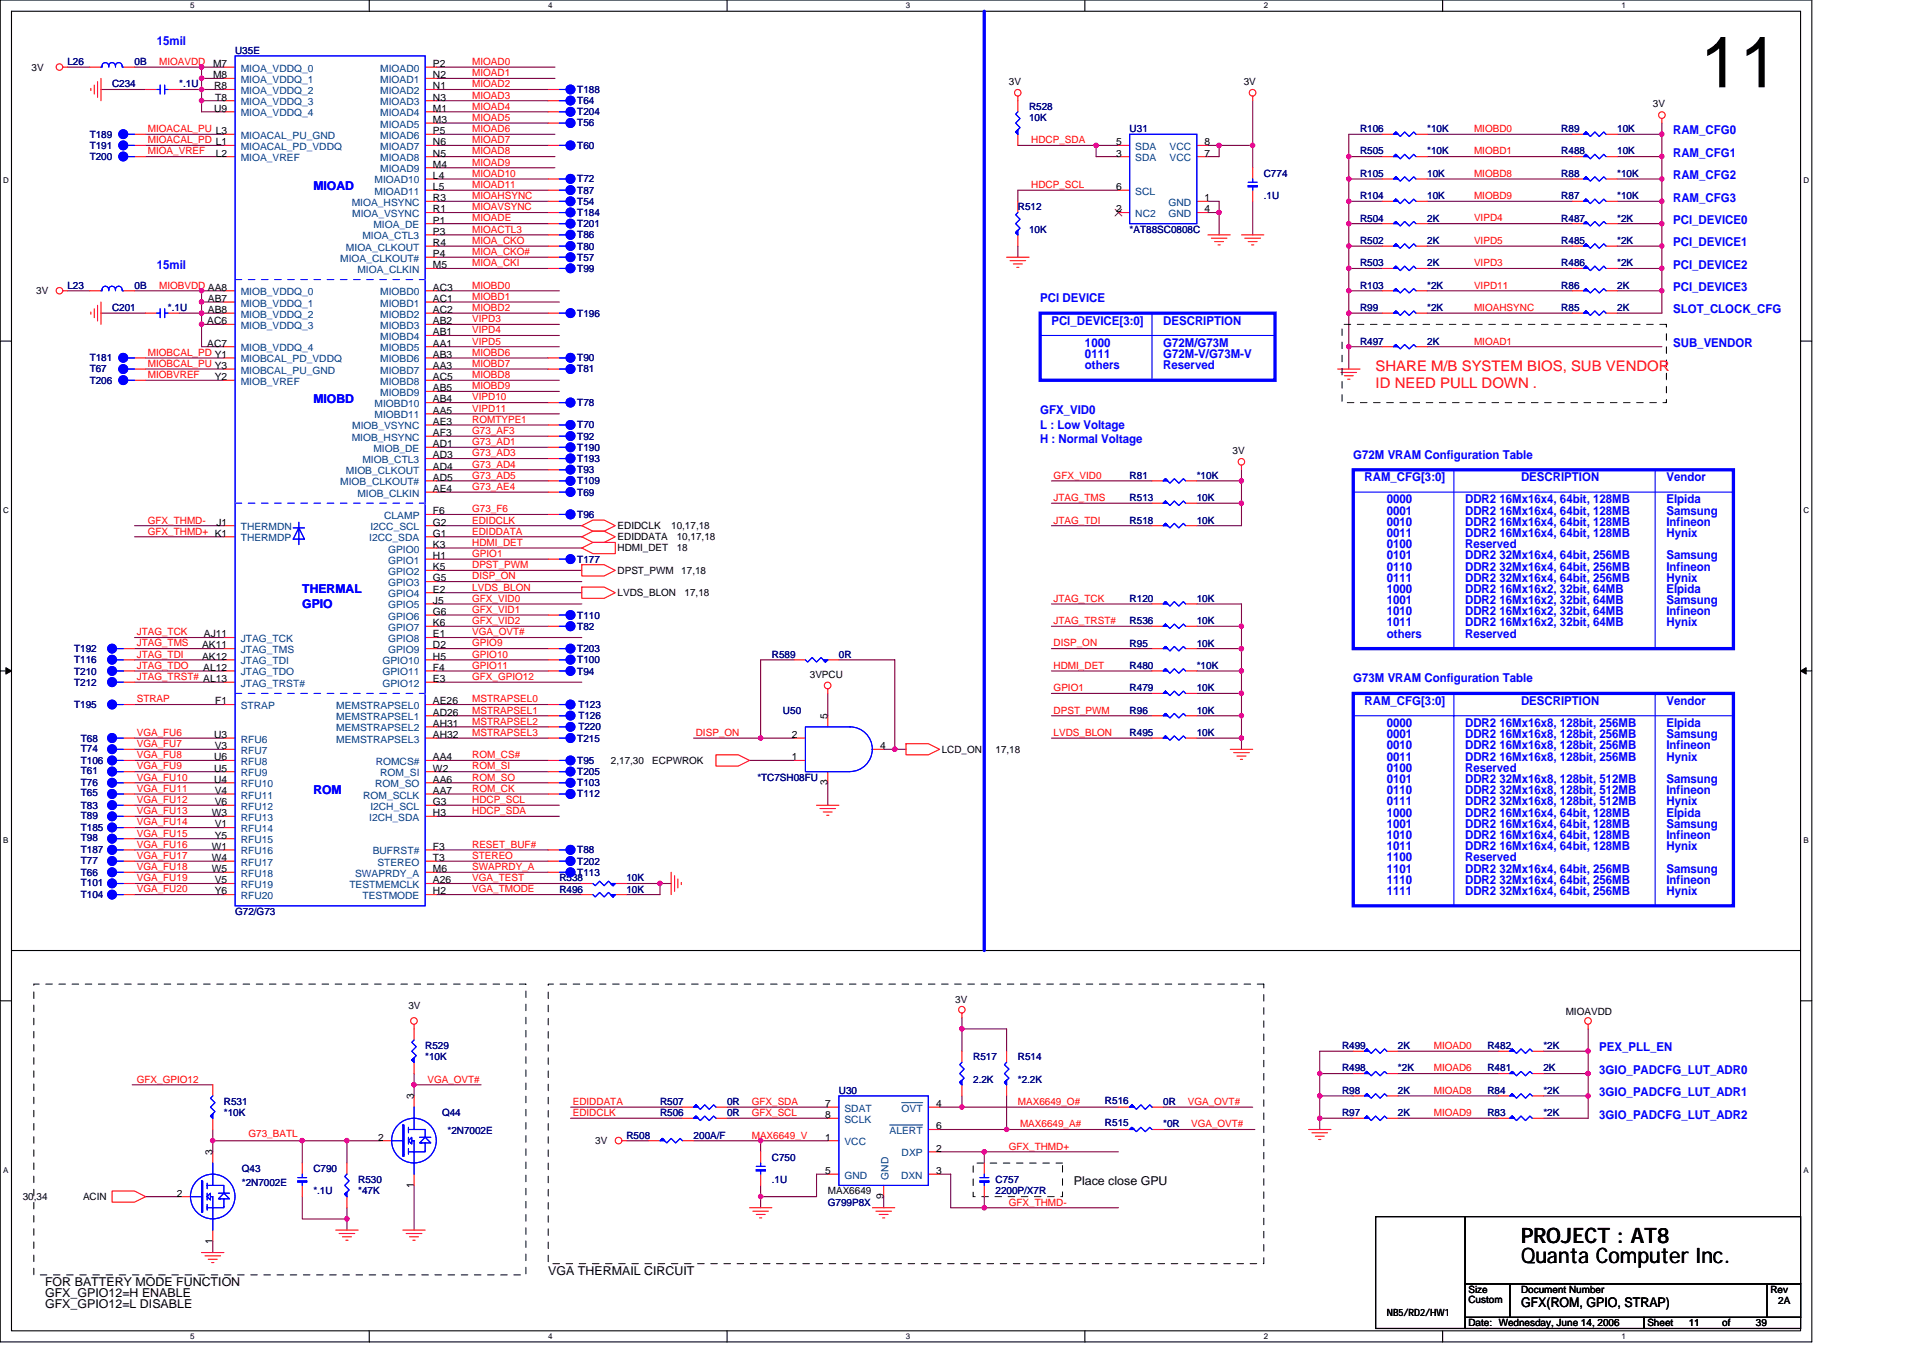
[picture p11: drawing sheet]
<svg xmlns="http://www.w3.org/2000/svg" width="297mm" height="210mm" viewBox="0 0 297 210" stroke-linecap="round" stroke-linejoin="round" font-family="sans-serif">
<defs><g id="words">
<text font-size="11" x="262.6" y="13.5">11</text>
<g font-size="3.3">
<text x="234.9" y="195.1">Quanta Computer Inc.</text>
<text x="234.9" y="192">PROJECT : AT8</text>
</g>
<g font-size="2.2" fill="#f00">
<text x="212.5" y="57.3">SHARE M/B SYSTEM BIOS, SUB VENDOR</text>
<text x="212.5" y="59.9">ID NEED PULL DOWN .</text>
</g>
<text font-size="2.1" x="234.9" y="201.9">GFX(ROM, GPIO, STRAP)</text>
<g font-size="1.9" fill="#00f">
<text x="24.2" y="6.9">15mil</text>
<text x="258.4" y="20.8">RAM_CFG0</text>
<text x="48.4" y="29.4">MIOAD</text>
<text x="258.4" y="27.7">RAM_CFG2</text>
<text x="258.4" y="24.2">RAM_CFG1</text>
<text x="258.4" y="34.6">PCI_DEVICE0</text>
<text x="258.4" y="31.1">RAM_CFG3</text>
<text x="24.2" y="41.5">15mil</text>
<text x="258.4" y="38">PCI_DEVICE1</text>
<text x="258.4" y="41.5">PCI_DEVICE2</text>
<text x="160.7" y="46.7">PCI DEVICE</text>
<text x="258.4" y="44.9">PCI_DEVICE3</text>
<text x="162.4" y="50.1">PCI_DEVICE[3:0]</text>
<text x="167.6" y="53.6">1000</text>
<text x="179.7" y="53.6">G72M/G73M</text>
<text x="179.7" y="50.1">DESCRIPTION</text>
<text x="258.4" y="53.6">SUB_VENDOR</text>
<text x="258.4" y="48.4">SLOT_CLOCK_CFG</text>
<text x="167.6" y="55.3">0111</text>
<text x="167.6" y="57">others</text>
<text x="179.7" y="57">Reserved</text>
<text x="179.7" y="55.3">G72M-V/G73M-V</text>
<text x="48.4" y="62.2">MIOBD</text>
<text x="160.7" y="63.9">GFX_VID0</text>
<text x="160.7" y="66.2">L : Low Voltage</text>
<text x="160.7" y="68.4">H : Normal Voltage</text>
<text x="209" y="70.8">G72M VRAM Configuration Table</text>
<text x="210.8" y="74.3">RAM_CFG[3:0]</text>
<text x="214.2" y="77.8">0000</text>
<text x="226.3" y="77.8">DDR2 16Mx16x4, 64bit, 128MB</text>
<text x="234.9" y="74.3">DESCRIPTION</text>
<text x="257.4" y="74.3">Vendor</text>
<text x="257.4" y="77.8">Elpida</text>
<text x="214.2" y="81.2">0010</text>
<text x="214.2" y="79.5">0001</text>
<text x="214.2" y="83">0011</text>
<text x="226.3" y="83">DDR2 16Mx16x4, 64bit, 128MB</text>
<text x="226.3" y="79.5">DDR2 16Mx16x4, 64bit, 128MB</text>
<text x="226.3" y="81.2">DDR2 16Mx16x4, 64bit, 128MB</text>
<text x="257.4" y="81.2">Infineon</text>
<text x="257.4" y="79.5">Samsung</text>
<text x="257.4" y="83">Hynix</text>
<text x="214.2" y="89.9">0111</text>
<text x="214.2" y="88.1">0110</text>
<text x="214.2" y="86.4">0101</text>
<text x="214.2" y="84.7">0100</text>
<text x="226.3" y="88.1">DDR2 32Mx16x4, 64bit, 256MB</text>
<text x="226.3" y="84.7">Reserved</text>
<text x="226.3" y="86.4">DDR2 32Mx16x4, 64bit, 256MB</text>
<text x="226.3" y="89.9">DDR2 32Mx16x4, 64bit, 256MB</text>
<text x="257.4" y="89.9">Hynix</text>
<text x="257.4" y="86.4">Samsung</text>
<text x="257.4" y="88.1">Infineon</text>
<text x="46.7" y="91.6">THERMAL</text>
<text x="46.7" y="93.8">GPIO</text>
<text x="214.2" y="95">1010</text>
<text x="214.2" y="93.3">1001</text>
<text x="214.2" y="91.6">1000</text>
<text x="226.3" y="91.6">DDR2 16Mx16x2, 32bit, 64MB</text>
<text x="226.3" y="93.3">DDR2 16Mx16x2, 32bit, 64MB</text>
<text x="226.3" y="95">DDR2 16Mx16x2, 32bit, 64MB</text>
<text x="257.4" y="95">Infineon</text>
<text x="257.4" y="91.6">Elpida</text>
<text x="257.4" y="93.3">Samsung</text>
<text x="214.2" y="98.5">others</text>
<text x="214.2" y="96.8">1011</text>
<text x="226.3" y="96.8">DDR2 16Mx16x2, 32bit, 64MB</text>
<text x="226.3" y="98.5">Reserved</text>
<text x="257.4" y="96.8">Hynix</text>
<text x="209" y="105.4">G73M VRAM Configuration Table</text>
<text x="210.8" y="108.9">RAM_CFG[3:0]</text>
<text x="214.2" y="112.3">0000</text>
<text x="226.3" y="112.3">DDR2 16Mx16x8, 128bit, 256MB</text>
<text x="234.9" y="108.9">DESCRIPTION</text>
<text x="257.4" y="112.3">Elpida</text>
<text x="257.4" y="108.9">Vendor</text>
<text x="214.2" y="117.5">0011</text>
<text x="214.2" y="114">0001</text>
<text x="214.2" y="115.8">0010</text>
<text x="214.2" y="119.2">0100</text>
<text x="226.3" y="119.2">Reserved</text>
<text x="226.3" y="117.5">DDR2 16Mx16x8, 128bit, 256MB</text>
<text x="226.3" y="114">DDR2 16Mx16x8, 128bit, 256MB</text>
<text x="226.3" y="115.8">DDR2 16Mx16x8, 128bit, 256MB</text>
<text x="257.4" y="117.5">Hynix</text>
<text x="257.4" y="114">Samsung</text>
<text x="257.4" y="115.8">Infineon</text>
<text x="48.4" y="122.7">ROM</text>
<text x="214.2" y="120.9">0101</text>
<text x="214.2" y="124.4">0111</text>
<text x="214.2" y="122.7">0110</text>
<text x="226.3" y="124.4">DDR2 32Mx16x8, 128bit, 512MB</text>
<text x="226.3" y="122.7">DDR2 32Mx16x8, 128bit, 512MB</text>
<text x="226.3" y="120.9">DDR2 32Mx16x8, 128bit, 512MB</text>
<text x="257.4" y="122.7">Infineon</text>
<text x="257.4" y="120.9">Samsung</text>
<text x="257.4" y="124.4">Hynix</text>
<text x="214.2" y="129.6">1010</text>
<text x="214.2" y="127.8">1001</text>
<text x="214.2" y="131.3">1011</text>
<text x="214.2" y="126.1">1000</text>
<text x="226.3" y="131.3">DDR2 16Mx16x4, 64bit, 128MB</text>
<text x="226.3" y="127.8">DDR2 16Mx16x4, 64bit, 128MB</text>
<text x="226.3" y="129.6">DDR2 16Mx16x4, 64bit, 128MB</text>
<text x="226.3" y="126.1">DDR2 16Mx16x4, 64bit, 128MB</text>
<text x="257.4" y="131.3">Hynix</text>
<text x="257.4" y="127.8">Samsung</text>
<text x="257.4" y="126.1">Elpida</text>
<text x="257.4" y="129.6">Infineon</text>
<text x="214.2" y="134.8">1101</text>
<text x="214.2" y="136.5">1110</text>
<text x="214.2" y="133">1100</text>
<text x="226.3" y="133">Reserved</text>
<text x="226.3" y="134.8">DDR2 32Mx16x4, 64bit, 256MB</text>
<text x="226.3" y="136.5">DDR2 32Mx16x4, 64bit, 256MB</text>
<text x="257.4" y="134.8">Samsung</text>
<text x="257.4" y="136.5">Infineon</text>
<text x="214.2" y="138.2">1111</text>
<text x="226.3" y="138.2">DDR2 32Mx16x4, 64bit, 256MB</text>
<text x="257.4" y="138.2">Hynix</text>
<text x="247" y="165.8">3GIO_PADCFG_LUT_ADR0</text>
<text x="247" y="162.4">PEX_PLL_EN</text>
<text x="247" y="172.8">3GIO_PADCFG_LUT_ADR2</text>
<text x="247" y="169.3">3GIO_PADCFG_LUT_ADR1</text>
</g>
<g font-size="1.9">
<text x="165.9" y="183">Place close GPU</text>
<text x="84.7" y="196.9">VGA THERMAIL CIRCUIT</text>
<text x="7" y="198.6">FOR BATTERY MODE FUNCTION</text>
<text x="7" y="200.3">GFX_GPIO12=H ENABLE</text>
<text x="7" y="202.1">GFX_GPIO12=L DISABLE</text>
</g>
<g font-size="1.5">
<text x="4.9" y="10.9">3V</text>
<text x="32.9" y="10.4">M7</text>
<text x="66.9" y="10.4">P2</text>
<text x="32.9" y="12.1">M8</text>
<text x="33.1" y="13.8">R8</text>
<text x="33.1" y="17.3">U9</text>
<text x="33.2" y="15.5">T8</text>
<text x="66.9" y="12.1">N2</text>
<text x="66.9" y="13.8">N1</text>
<text x="66.9" y="15.5">N3</text>
<text x="66.9" y="17.3">M1</text>
<text x="155.8" y="13.1">3V</text>
<text x="192.1" y="13.1">3V</text>
<text x="255.3" y="16.6">3V</text>
<text x="66.9" y="19">M3</text>
<text x="66.9" y="20.7">P5</text>
<text x="66.9" y="22.4">N6</text>
<text x="172.4" y="22.4">5</text>
<text x="186.1" y="22.4">8</text>
<text x="33.3" y="24.2">L2</text>
<text x="66.9" y="27.6">L4</text>
<text x="66.9" y="29.4">L5</text>
<text x="66.9" y="24.2">N5</text>
<text x="66.9" y="25.9">M4</text>
<text x="172.4" y="24.2">3</text>
<text x="172.4" y="29.4">6</text>
<text x="186.1" y="24.2">7</text>
<text x="66.9" y="34.5">P1</text>
<text x="66.9" y="31.1">R3</text>
<text x="66.9" y="32.8">R1</text>
<text x="172.4" y="32.8">2</text>
<text x="186.1" y="31.1">1</text>
<text x="186.1" y="32.8">4</text>
<text x="66.9" y="41.4">M5</text>
<text x="66.9" y="36.3">P3</text>
<text x="66.9" y="39.7">P4</text>
<text x="66.9" y="38">R4</text>
<text x="5.6" y="45.4">3V</text>
<text x="32.1" y="46.6">AB7</text>
<text x="66.9" y="44.9">AC3</text>
<text x="66.9" y="46.6">AC1</text>
<text x="32" y="50.1">AC6</text>
<text x="32" y="53.5">AC7</text>
<text x="32.1" y="48.3">AB8</text>
<text x="66.9" y="48.3">AC2</text>
<text x="66.9" y="50.1">AB2</text>
<text x="66.9" y="51.8">AB1</text>
<text x="66.9" y="53.5">AA1</text>
<text x="33.2" y="58.7">Y2</text>
<text x="66.9" y="55.3">AB3</text>
<text x="66.9" y="57">AA3</text>
<text x="66.9" y="58.7">AC5</text>
<text x="66.9" y="62.2">AB4</text>
<text x="66.9" y="63.9">AA5</text>
<text x="66.9" y="60.4">AB5</text>
<text x="66.9" y="65.6">AE3</text>
<text x="66.9" y="70.8">AD3</text>
<text x="66.9" y="69.1">AD1</text>
<text x="66.9" y="67.4">AF3</text>
<text x="190.4" y="70.1">3V</text>
<text x="66.9" y="76">AE4</text>
<text x="66.9" y="74.3">AD5</text>
<text x="66.9" y="72.5">AD4</text>
<text x="33.4" y="81.2">J1</text>
<text x="66.9" y="79.4">F6</text>
<text x="66.9" y="82.9">G1</text>
<text x="66.9" y="81.2">G2</text>
<text x="95.4" y="81.7">EDIDCLK</text>
<text x="95.4" y="83.4">EDIDDATA</text>
<text x="103.7" y="81.7">10,17,18</text>
<text x="104.5" y="83.4">10,17,18</text>
<text x="66.9" y="84.6">K3</text>
<text x="66.9" y="86.3">H1</text>
<text x="66.9" y="88.1">K5</text>
<text x="66.9" y="89.8">G5</text>
<text x="95.4" y="85.2">HDMI_DET</text>
<text x="95.4" y="88.6">DPST_PWM</text>
<text x="104.5" y="85.2">18</text>
<text x="105.2" y="88.6">17,18</text>
<text x="66.9" y="91.5">E2</text>
<text x="66.9" y="93.3">J5</text>
<text x="66.9" y="95">G6</text>
<text x="95.4" y="92.1">LVDS_BLON</text>
<text x="105.7" y="92.1">17,18</text>
<text x="31.2" y="100.2">AK11</text>
<text x="31.2" y="101.9">AK12</text>
<text x="31.5" y="98.4">AJ11</text>
<text x="66.9" y="101.9">H5</text>
<text x="66.9" y="96.7">K6</text>
<text x="66.9" y="98.4">E1</text>
<text x="66.9" y="100.2">D2</text>
<text x="31.4" y="103.6">AL12</text>
<text x="66.9" y="103.6">F4</text>
<text x="66.9" y="105.3">E3</text>
<text x="125.1" y="104.7">3VPCU</text>
<text x="33.1" y="114">U3</text>
<text x="33.2" y="108.8">F1</text>
<text x="66.9" y="108.8">AE26</text>
<text x="66.9" y="110.5">AD26</text>
<text x="66.9" y="112.2">AH31</text>
<text x="66.9" y="114">AH32</text>
<text x="122.3" y="114">2</text>
<text x="127.8" y="111.1" transform="rotate(-90 127.8 111.1)">5</text>
<text x="33.1" y="117.4">U6</text>
<text x="33.1" y="119.2">U5</text>
<text x="33.2" y="115.7">V3</text>
<text x="66.9" y="117.4">AA4</text>
<text x="66.9" y="119.2">W2</text>
<text x="94.4" y="118">2,17,30</text>
<text x="100.7" y="118">ECPWROK</text>
<text x="122.3" y="117.4">1</text>
<text x="136" y="115.7">4</text>
<text x="145.5" y="116.3">LCD_ON</text>
<text x="153.8" y="116.3">17,18</text>
<text x="33.1" y="120.9">U4</text>
<text x="33.2" y="122.6">V4</text>
<text x="33.2" y="124.4">V6</text>
<text x="66.9" y="122.6">AA7</text>
<text x="66.9" y="120.9">AA6</text>
<text x="66.9" y="124.4">G3</text>
<text x="127.8" y="121.3" transform="rotate(-90 127.8 121.3)">3</text>
<text x="32.7" y="126.1">W3</text>
<text x="32.7" y="131.3">W1</text>
<text x="33.2" y="127.8">V1</text>
<text x="33.2" y="129.5">Y5</text>
<text x="66.9" y="126.1">H3</text>
<text x="66.9" y="131.3">F3</text>
<text x="32.7" y="133">W4</text>
<text x="32.7" y="134.7">W5</text>
<text x="33.2" y="136.4">V5</text>
<text x="66.9" y="134.7">M6</text>
<text x="66.9" y="133">T3</text>
<text x="66.9" y="136.4">A26</text>
<text x="33.2" y="138.2">Y6</text>
<text x="66.9" y="138.2">H2</text>
<text x="63.1" y="155.8">3V</text>
<text x="147.5" y="155">3V</text>
<text x="241.8" y="156.8">MIOAVDD</text>
<text x="63.9" y="169.8" transform="rotate(-90 63.9 169.8)">3</text>
<text x="127.5" y="171">7</text>
<text x="127.5" y="172.7">8</text>
<text x="144.6" y="171">4</text>
<text x="32.8" y="178.4" transform="rotate(-90 32.8 178.4)">3</text>
<text x="58.4" y="176.2">2</text>
<text x="91.9" y="176.7">3V</text>
<text x="127.5" y="176.2">1</text>
<text x="144.6" y="174.4">6</text>
<text x="144.6" y="177.9">2</text>
<text x="3.5" y="185.4">30,34</text>
<text x="12.8" y="185.4">ACIN</text>
<text x="27.3" y="184.8">2</text>
<text x="63.9" y="183.5" transform="rotate(-90 63.9 183.5)">1</text>
<text x="127.5" y="181.3">5</text>
<text x="127.9" y="184.5">MAX6649</text>
<text x="136.5" y="185.2" transform="rotate(-90 136.5 185.2)">9</text>
<text x="144.6" y="181.3">3</text>
<text x="32.8" y="192.1" transform="rotate(-90 32.8 192.1)">1</text>
<text x="214.2" y="203.2">NB5/RD2/HW1</text>
<text x="226.8" y="199.7">Size</text>
<text x="226.8" y="201.3">Custom</text>
<text x="234.9" y="199.7">Document Number</text>
<text x="273.5" y="199.7">Rev</text>
<text x="274.7" y="201.4">2A</text>
<text x="226.8" y="204.9">Date: Wednesday, June 14, 2006</text>
<text x="254.5" y="204.9">Sheet</text>
<text x="260.9" y="204.9">11</text>
<text x="266" y="204.9">of</text>
<text x="271.2" y="204.9">39</text>
</g>
<g font-size="1.5" fill="#000080">
<text x="10.4" y="10">L26</text>
<text x="20.8" y="10">0B</text>
<text x="36.3" y="8.3">U35E</text>
<text x="17.3" y="13.5">C234</text>
<text x="27.7" y="13.5">*.1U</text>
<text x="89.2" y="17.8">T204</text>
<text x="89.2" y="14.4">T188</text>
<text x="89.2" y="16.1">T64</text>
<text x="159" y="17">R528</text>
<text x="13.9" y="23">T191</text>
<text x="13.9" y="21.3">T189</text>
<text x="89.2" y="19.5">T56</text>
<text x="89.2" y="23">T60</text>
<text x="159" y="18.7">10K</text>
<text x="174.5" y="20.4">U31</text>
<text x="210.1" y="20.4">R106</text>
<text x="210.1" y="23.9">R505</text>
<text x="220.4" y="20.4">*10K</text>
<text x="220.4" y="23.9">*10K</text>
<text x="241.2" y="23.9">R488</text>
<text x="241.2" y="20.4">R89</text>
<text x="249.8" y="23.9">10K</text>
<text x="249.8" y="20.4">10K</text>
<text x="13.9" y="24.7">T200</text>
<text x="89.2" y="28.2">T72</text>
<text x="89.2" y="29.9">T87</text>
<text x="195.2" y="27.3">C774</text>
<text x="210.1" y="27.3">R105</text>
<text x="220.4" y="27.3">10K</text>
<text x="241.2" y="27.3">R88</text>
<text x="249.8" y="27.3">*10K</text>
<text x="89.2" y="35.1">T201</text>
<text x="89.2" y="31.6">T54</text>
<text x="89.2" y="33.4">T184</text>
<text x="157.2" y="32.5">R512</text>
<text x="159" y="35.9">10K</text>
<text x="174.5" y="35.9">*AT88SC0808C</text>
<text x="195.2" y="30.8">.1U</text>
<text x="210.1" y="34.2">R504</text>
<text x="210.1" y="30.8">R104</text>
<text x="220.4" y="34.2">2K</text>
<text x="220.4" y="30.8">10K</text>
<text x="241.2" y="30.8">R87</text>
<text x="241.2" y="34.2">R487</text>
<text x="249.8" y="34.2">*2K</text>
<text x="249.8" y="30.8">*10K</text>
<text x="89.2" y="42">T99</text>
<text x="89.2" y="38.5">T80</text>
<text x="89.2" y="36.8">T86</text>
<text x="89.2" y="40.3">T57</text>
<text x="210.1" y="37.7">R502</text>
<text x="210.1" y="41.1">R503</text>
<text x="220.4" y="37.7">2K</text>
<text x="220.4" y="41.1">2K</text>
<text x="241.2" y="37.7">R485</text>
<text x="241.2" y="41.1">R486</text>
<text x="249.8" y="37.7">*2K</text>
<text x="249.8" y="41.1">*2K</text>
<text x="10.4" y="44.6">L23</text>
<text x="20.8" y="44.6">0B</text>
<text x="210.1" y="44.6">R103</text>
<text x="220.4" y="44.6">*2K</text>
<text x="241.2" y="44.6">R86</text>
<text x="249.8" y="44.6">2K</text>
<text x="17.3" y="48">C201</text>
<text x="25.9" y="48">*.1U</text>
<text x="89.2" y="48.9">T196</text>
<text x="210.1" y="53.2">R497</text>
<text x="210.1" y="48">R99</text>
<text x="220.4" y="53.2">2K</text>
<text x="220.4" y="48">*2K</text>
<text x="241.2" y="48">R85</text>
<text x="249.8" y="48">2K</text>
<text x="13.9" y="55.8">T181</text>
<text x="13.9" y="57.5">T67</text>
<text x="13.9" y="59.3">T206</text>
<text x="89.2" y="55.8">T90</text>
<text x="89.2" y="57.5">T81</text>
<text x="89.2" y="62.7">T78</text>
<text x="89.2" y="69.6">T190</text>
<text x="89.2" y="67.9">T92</text>
<text x="89.2" y="71.4">T193</text>
<text x="89.2" y="66.2">T70</text>
<text x="89.2" y="73.1">T93</text>
<text x="89.2" y="76.5">T69</text>
<text x="89.2" y="74.8">T109</text>
<text x="174.5" y="77.4">R513</text>
<text x="174.5" y="74">R81</text>
<text x="184.9" y="77.4">10K</text>
<text x="184.9" y="74">*10K</text>
<text x="89.2" y="80">T96</text>
<text x="174.5" y="80.9">R518</text>
<text x="184.9" y="80.9">10K</text>
<text x="89.2" y="86.9">T177</text>
<text x="89.2" y="95.5">T110</text>
<text x="174.5" y="92.9">R120</text>
<text x="184.9" y="92.9">10K</text>
<text x="11.4" y="100.7">T192</text>
<text x="89.2" y="100.7">T203</text>
<text x="89.2" y="97.3">T82</text>
<text x="119.2" y="101.6">R589</text>
<text x="129.6" y="101.6">0R</text>
<text x="174.5" y="96.4">R536</text>
<text x="174.5" y="99.9">R95</text>
<text x="184.9" y="96.4">10K</text>
<text x="184.9" y="99.9">10K</text>
<text x="11.4" y="104.2">T210</text>
<text x="11.4" y="102.4">T116</text>
<text x="11.4" y="105.9">T212</text>
<text x="89.2" y="102.4">T100</text>
<text x="89.2" y="104.2">T94</text>
<text x="174.5" y="106.8">R479</text>
<text x="174.5" y="103.3">R480</text>
<text x="184.9" y="106.8">10K</text>
<text x="184.9" y="103.3">*10K</text>
<text x="11.4" y="109.3">T195</text>
<text x="89.3" y="111.1">T126</text>
<text x="89.3" y="109.3">T123</text>
<text x="89.3" y="112.8">T220</text>
<text x="120.9" y="110.2">U50</text>
<text x="174.5" y="110.2">R96</text>
<text x="174.5" y="113.7">R495</text>
<text x="184.9" y="113.7">10K</text>
<text x="184.9" y="110.2">10K</text>
<text x="12.5" y="116.1">T74</text>
<text x="12.5" y="118">T106</text>
<text x="12.5" y="114.5">T68</text>
<text x="12.5" y="119.5">T61</text>
<text x="89.2" y="119.7">T205</text>
<text x="89.2" y="114.5">T215</text>
<text x="89.2" y="118">T95</text>
<text x="12.5" y="123">T65</text>
<text x="12.5" y="124.9">T83</text>
<text x="12.5" y="121.5">T76</text>
<text x="89.2" y="123.2">T112</text>
<text x="89.2" y="121.5">T103</text>
<text x="117" y="120.6">*TC7SH08FU</text>
<text x="12.5" y="129.9">T98</text>
<text x="12.5" y="131.8">T187</text>
<text x="12.5" y="128.4">T185</text>
<text x="12.5" y="126.4">T89</text>
<text x="89.2" y="131.8">T88</text>
<text x="12.5" y="133.4">T77</text>
<text x="12.5" y="135.3">T66</text>
<text x="12.5" y="136.8">T101</text>
<text x="86.4" y="137.9">R496</text>
<text x="86.4" y="136.1">R538</text>
<text x="89.2" y="133.5">T202</text>
<text x="89.2" y="135.3">T113</text>
<text x="96.8" y="137.9">10K</text>
<text x="96.8" y="136.1">10K</text>
<text x="12.5" y="138.7">T104</text>
<text x="36.3" y="141.3">G72/G73</text>
<text x="65.7" y="162">R529</text>
<text x="65.7" y="163.8">*10K</text>
<text x="150.3" y="163.8">R517</text>
<text x="150.3" y="167.2">2.2K</text>
<text x="157.2" y="163.8">R514</text>
<text x="157.2" y="167.2">*2.2K</text>
<text x="207.3" y="165.5">R498</text>
<text x="207.3" y="162">R499</text>
<text x="215.9" y="165.5">*2K</text>
<text x="215.9" y="162">2K</text>
<text x="229.8" y="162">R482</text>
<text x="229.8" y="165.5">R481</text>
<text x="238.4" y="162">*2K</text>
<text x="238.4" y="165.5">2K</text>
<text x="34.6" y="170.7">R531</text>
<text x="34.6" y="172.4">*10K</text>
<text x="68.3" y="172.4">Q44</text>
<text x="102" y="172.4">R506</text>
<text x="102" y="170.7">R507</text>
<text x="112.3" y="172.4">0R</text>
<text x="112.3" y="170.7">0R</text>
<text x="129.6" y="169">U30</text>
<text x="170.7" y="170.5">R516</text>
<text x="170.7" y="173.9">R515</text>
<text x="179.7" y="170.7">0R</text>
<text x="207.3" y="169">R98</text>
<text x="207.3" y="172.4">R97</text>
<text x="215.9" y="169">2K</text>
<text x="215.9" y="172.4">2K</text>
<text x="229.8" y="169">R84</text>
<text x="229.8" y="172.4">R83</text>
<text x="238.4" y="169">*2K</text>
<text x="238.4" y="172.4">*2K</text>
<text x="69.1" y="175.2">*2N7002E</text>
<text x="96.8" y="175.9">R508</text>
<text x="107.1" y="175.9">200A/F</text>
<text x="119.2" y="179.3">C750</text>
<text x="179.7" y="174.1">*0R</text>
<text x="37.4" y="181">Q43</text>
<text x="37.4" y="183.1">*2N7002E</text>
<text x="48.4" y="181">C790</text>
<text x="48.4" y="184.5">*.1U</text>
<text x="55.3" y="182.8">R530</text>
<text x="55.3" y="184.5">*47K</text>
<text x="119.2" y="182.8">.1U</text>
<text x="153.8" y="182.8">C757</text>
<text x="153.8" y="184.5">2200P/X7R</text>
<text x="127.9" y="186.2">G799P8X</text>
</g>
<g font-size="1.5" fill="#f00">
<text x="24.6" y="10">MIOAVDD</text>
<text x="72.9" y="11.8">MIOAD1</text>
<text x="72.9" y="10">MIOAD0</text>
<text x="72.9" y="16.9">MIOAD4</text>
<text x="72.9" y="15.2">MIOAD3</text>
<text x="72.9" y="13.5">MIOAD2</text>
<text x="22.8" y="22.1">MIOACAL_PD L1</text>
<text x="22.8" y="20.4">MIOACAL_PU L3</text>
<text x="22.8" y="23.9">MIOA_VREF</text>
<text x="72.9" y="23.9">MIOAD8</text>
<text x="72.9" y="18.7">MIOAD5</text>
<text x="72.9" y="20.4">MIOAD6</text>
<text x="72.9" y="22.1">MIOAD7</text>
<text x="159.3" y="22.1">HDCP_SDA</text>
<text x="227.7" y="23.9">MIOBD1</text>
<text x="227.7" y="20.4">MIOBD0</text>
<text x="72.9" y="29">MIOAD11</text>
<text x="72.9" y="27.3">MIOAD10</text>
<text x="72.9" y="25.6">MIOAD9</text>
<text x="159.3" y="29">HDCP_SCL</text>
<text x="227.7" y="27.3">MIOBD8</text>
<text x="72.9" y="30.8">MIOAHSYNC</text>
<text x="72.9" y="35.9">MIOACTL3</text>
<text x="72.9" y="34.2">MIOADE</text>
<text x="72.9" y="32.5">MIOAVSYNC</text>
<text x="227.7" y="34.2">VIPD4</text>
<text x="227.7" y="30.8">MIOBD9</text>
<text x="72.9" y="41.1">MIOA_CKI</text>
<text x="72.9" y="37.7">MIOA_CKO</text>
<text x="72.9" y="39.4">MIOA_CKO#</text>
<text x="227.7" y="37.7">VIPD5</text>
<text x="227.7" y="41.1">VIPD3</text>
<text x="24.6" y="44.6">MIOBVDD AA8</text>
<text x="72.9" y="44.6">MIOBD0</text>
<text x="72.9" y="46.3">MIOBD1</text>
<text x="227.7" y="44.6">VIPD11</text>
<text x="72.9" y="51.5">VIPD4</text>
<text x="72.9" y="53.2">VIPD5</text>
<text x="72.9" y="48">MIOBD2</text>
<text x="72.9" y="49.8">VIPD3</text>
<text x="227.7" y="53.2">MIOAD1</text>
<text x="227.7" y="48">MIOAHSYNC</text>
<text x="22.8" y="54.9">MIOBCAL_PD Y1</text>
<text x="22.8" y="56.7">MIOBCAL_PU Y3</text>
<text x="22.8" y="58.4">MIOBVREF</text>
<text x="72.9" y="56.7">MIOBD7</text>
<text x="72.9" y="54.9">MIOBD6</text>
<text x="72.9" y="58.4">MIOBD8</text>
<text x="72.9" y="61.8">VIPD10</text>
<text x="72.9" y="63.6">VIPD11</text>
<text x="72.9" y="65.3">ROMTYPE1</text>
<text x="72.9" y="60.1">MIOBD9</text>
<text x="72.9" y="68.7">G73_AD1</text>
<text x="72.9" y="67">G73_AF3</text>
<text x="72.9" y="70.5">G73_AD3</text>
<text x="72.9" y="72.2">G73_AD4</text>
<text x="72.9" y="75.7">G73_AE4</text>
<text x="72.9" y="73.9">G73_AD5</text>
<text x="162.7" y="73.9">GFX_VID0</text>
<text x="162.7" y="77.4">JTAG_TMS</text>
<text x="22.8" y="80.9">GFX_THMD-</text>
<text x="22.8" y="82.6">GFX_THMD+ K1</text>
<text x="72.9" y="82.6">EDIDDATA</text>
<text x="72.9" y="80.9">EDIDCLK</text>
<text x="72.9" y="79.1">G73_F6</text>
<text x="162.7" y="80.9">JTAG_TDI</text>
<text x="72.9" y="87.8">DPST_PWM</text>
<text x="72.9" y="89.5">DISP_ON</text>
<text x="72.9" y="86">GPIO1</text>
<text x="72.9" y="84.3">HDMI_DET</text>
<text x="72.9" y="92.9">GFX_VID0</text>
<text x="72.9" y="91.2">LVDS_BLON</text>
<text x="72.9" y="94.7">GFX_VID1</text>
<text x="162.7" y="92.9">JTAG_TCK</text>
<text x="21.1" y="101.6">JTAG_TDI</text>
<text x="21.1" y="98.1">JTAG_TCK</text>
<text x="21.1" y="99.8">JTAG_TMS</text>
<text x="72.9" y="99.8">GPIO9</text>
<text x="72.9" y="96.4">GFX_VID2</text>
<text x="72.9" y="98.1">VGA_OVT#</text>
<text x="72.9" y="101.6">GPIO10</text>
<text x="162.7" y="99.8">DISP_ON</text>
<text x="162.7" y="96.4">JTAG_TRST#</text>
<text x="21.1" y="105">JTAG_TRST# AL13</text>
<text x="21.1" y="103.3">JTAG_TDO</text>
<text x="72.9" y="105">GFX_GPIO12</text>
<text x="72.9" y="103.3">GPIO11</text>
<text x="162.7" y="103.3">HDMI_DET</text>
<text x="162.7" y="106.8">GPIO1</text>
<text x="21.1" y="113.7">VGA_FU6</text>
<text x="21.1" y="108.5">STRAP</text>
<text x="72.9" y="110.2">MSTRAPSEL1</text>
<text x="72.9" y="108.5">MSTRAPSEL0</text>
<text x="72.9" y="113.7">MSTRAPSEL3</text>
<text x="72.9" y="111.9">MSTRAPSEL2</text>
<text x="107.5" y="113.7">DISP_ON</text>
<text x="162.7" y="110.2">DPST_PWM</text>
<text x="162.7" y="113.7">LVDS_BLON</text>
<text x="21.1" y="118.9">VGA_FU9</text>
<text x="21.1" y="117.1">VGA_FU8</text>
<text x="21.1" y="115.4">VGA_FU7</text>
<text x="72.9" y="118.9">ROM_SI</text>
<text x="72.9" y="117.1">ROM_CS#</text>
<text x="21.1" y="120.6">VGA_FU10</text>
<text x="21.1" y="125.8">VGA_FU13</text>
<text x="21.1" y="124">VGA_FU12</text>
<text x="21.1" y="122.3">VGA_FU11</text>
<text x="72.9" y="122.3">ROM_CK</text>
<text x="72.9" y="125.8">HDCP_SDA</text>
<text x="72.9" y="124">HDCP_SCL</text>
<text x="72.9" y="120.6">ROM_SO</text>
<text x="21.1" y="130.9">VGA_FU16</text>
<text x="21.1" y="129.2">VGA_FU15</text>
<text x="21.1" y="127.5">VGA_FU14</text>
<text x="72.9" y="130.9">RESET_BUF#</text>
<text x="21.1" y="136.1">VGA_FU19</text>
<text x="21.1" y="137.8">VGA_FU20</text>
<text x="21.1" y="134.4">VGA_FU18</text>
<text x="21.1" y="132.7">VGA_FU17</text>
<text x="72.9" y="134.4">SWAPRDY_A</text>
<text x="72.9" y="136.1">VGA_TEST</text>
<text x="72.9" y="132.7">STEREO</text>
<text x="72.9" y="137.8">VGA_TMODE</text>
<text x="21.1" y="167.2">GFX_GPIO12</text>
<text x="66" y="167.2">VGA_OVT#</text>
<text x="221.5" y="162">MIOAD0</text>
<text x="221.5" y="165.5">MIOAD6</text>
<text x="88.5" y="170.7">EDIDDATA</text>
<text x="88.5" y="172.4">EDIDCLK</text>
<text x="116.1" y="172.4">GFX_SCL</text>
<text x="116.1" y="170.7">GFX_SDA</text>
<text x="157.2" y="170.7">MAX6649_O#</text>
<text x="183.5" y="170.7">VGA_OVT#</text>
<text x="221.5" y="172.4">MIOAD9</text>
<text x="221.5" y="168.9">MIOAD8</text>
<text x="38.4" y="175.7">G73_BATL</text>
<text x="116.1" y="175.9">MAX6649_V</text>
<text x="155.8" y="177.6">GFX_THMD+</text>
<text x="157.6" y="174.1">MAX6649_A#</text>
<text x="184" y="174.1">VGA_OVT#</text>
<text x="155.8" y="186.2">GFX_THMD-</text>
</g>
<g font-size="1.5" fill="#004080">
<text x="37.2" y="11.1">MIOA_VDDQ_0</text>
<text x="58.7" y="11.1">MIOAD0</text>
<text x="37.2" y="12.8">MIOA_VDDQ_1</text>
<text x="37.2" y="14.5">MIOA_VDDQ_2</text>
<text x="37.2" y="16.3">MIOA_VDDQ_3</text>
<text x="37.2" y="18">MIOA_VDDQ_4</text>
<text x="58.7" y="12.8">MIOAD1</text>
<text x="58.7" y="14.5">MIOAD2</text>
<text x="58.7" y="16.3">MIOAD3</text>
<text x="58.7" y="18">MIOAD4</text>
<text x="37.2" y="23.2">MIOACAL_PD_VDDQ</text>
<text x="37.2" y="21.4">MIOACAL_PU_GND</text>
<text x="58.7" y="19.7">MIOAD5</text>
<text x="58.7" y="21.4">MIOAD6</text>
<text x="58.7" y="23.2">MIOAD7</text>
<text x="175.4" y="23.2">SDA</text>
<text x="180.7" y="23.2">VCC</text>
<text x="37.2" y="24.9">MIOA_VREF</text>
<text x="57.8" y="28.3">MIOAD10</text>
<text x="58.7" y="24.9">MIOAD8</text>
<text x="58.7" y="26.6">MIOAD9</text>
<text x="175.4" y="24.9">SDA</text>
<text x="180.7" y="24.9">VCC</text>
<text x="54.3" y="31.8">MIOA_HSYNC</text>
<text x="54.4" y="33.5">MIOA_VSYNC</text>
<text x="57.7" y="35.2">MIOA_DE</text>
<text x="57.8" y="30.1">MIOAD11</text>
<text x="175.4" y="33.5">NC2</text>
<text x="175.4" y="30.1">SCL</text>
<text x="180.5" y="31.8">GND</text>
<text x="180.5" y="33.5">GND</text>
<text x="52.6" y="40.4">MIOA_CLKOUT#</text>
<text x="53.4" y="38.7">MIOA_CLKOUT</text>
<text x="56" y="37">MIOA_CTL3</text>
<text x="37.2" y="45.6">MIOB_VDDQ_0</text>
<text x="37.2" y="47.3">MIOB_VDDQ_1</text>
<text x="55.2" y="42.2">MIOA_CLKIN</text>
<text x="58.7" y="45.6">MIOBD0</text>
<text x="58.7" y="47.3">MIOBD1</text>
<text x="37.2" y="49.1">MIOB_VDDQ_2</text>
<text x="37.2" y="50.8">MIOB_VDDQ_3</text>
<text x="58.7" y="49.1">MIOBD2</text>
<text x="58.7" y="50.8">MIOBD3</text>
<text x="58.7" y="52.5">MIOBD4</text>
<text x="37.2" y="54.3">MIOB_VDDQ_4</text>
<text x="37.2" y="56">MIOBCAL_PD_VDDQ</text>
<text x="37.2" y="57.7">MIOBCAL_PU_GND</text>
<text x="37.2" y="59.4">MIOB_VREF</text>
<text x="58.7" y="54.3">MIOBD5</text>
<text x="58.7" y="56">MIOBD6</text>
<text x="58.7" y="57.7">MIOBD7</text>
<text x="58.7" y="59.4">MIOBD8</text>
<text x="57.8" y="62.9">MIOBD10</text>
<text x="57.8" y="64.6">MIOBD11</text>
<text x="58.7" y="61.2">MIOBD9</text>
<text x="54.3" y="68.1">MIOB_HSYNC</text>
<text x="54.4" y="66.3">MIOB_VSYNC</text>
<text x="56" y="71.5">MIOB_CTL3</text>
<text x="57.7" y="69.8">MIOB_DE</text>
<text x="52.6" y="75">MIOB_CLKOUT#</text>
<text x="53.4" y="73.3">MIOB_CLKOUT</text>
<text x="55.2" y="76.7">MIOB_CLKIN</text>
<text x="37.2" y="81.9">THERMDN</text>
<text x="37.2" y="83.6">THERMDP</text>
<text x="57" y="83.6">I2CC_SDA</text>
<text x="57.2" y="81.9">I2CC_SCL</text>
<text x="59.3" y="80.2">CLAMP</text>
<text x="60" y="85.3">GPIO0</text>
<text x="60" y="87.1">GPIO1</text>
<text x="60" y="88.8">GPIO2</text>
<text x="60" y="90.5">GPIO3</text>
<text x="60" y="92.2">GPIO4</text>
<text x="60" y="94">GPIO5</text>
<text x="60" y="95.7">GPIO6</text>
<text x="37.2" y="99.2">JTAG_TCK</text>
<text x="37.2" y="100.9">JTAG_TMS</text>
<text x="60" y="97.4">GPIO7</text>
<text x="60" y="99.2">GPIO8</text>
<text x="60" y="100.9">GPIO9</text>
<text x="37.2" y="102.6">JTAG_TDI</text>
<text x="37.2" y="104.3">JTAG_TDO</text>
<text x="37.2" y="106.1">JTAG_TRST#</text>
<text x="59.1" y="102.6">GPIO10</text>
<text x="59.1" y="104.3">GPIO11</text>
<text x="59.1" y="106.1">GPIO12</text>
<text x="37.2" y="109.5">STRAP</text>
<text x="51.9" y="109.5">MEMSTRAPSEL0</text>
<text x="51.9" y="111.3">MEMSTRAPSEL1</text>
<text x="51.9" y="113">MEMSTRAPSEL2</text>
<text x="37.2" y="114.7">RFU6</text>
<text x="37.2" y="116.4">RFU7</text>
<text x="37.2" y="118.2">RFU8</text>
<text x="37.2" y="119.9">RFU9</text>
<text x="51.9" y="114.7">MEMSTRAPSEL3</text>
<text x="58" y="118.2">ROMCS#</text>
<text x="58.7" y="119.9">ROM_SI</text>
<text x="37.2" y="121.6">RFU10</text>
<text x="37.2" y="123.3">RFU11</text>
<text x="37.2" y="125.1">RFU12</text>
<text x="56.1" y="123.3">ROM_SCLK</text>
<text x="57.2" y="125.1">I2CH_SCL</text>
<text x="58" y="121.6">ROM_SO</text>
<text x="37.2" y="126.8">RFU13</text>
<text x="37.2" y="128.5">RFU14</text>
<text x="37.2" y="130.2">RFU15</text>
<text x="37.2" y="132">RFU16</text>
<text x="57" y="126.8">I2CH_SDA</text>
<text x="57.6" y="132">BUFRST#</text>
<text x="37.2" y="133.7">RFU17</text>
<text x="37.2" y="135.4">RFU18</text>
<text x="37.2" y="137.2">RFU19</text>
<text x="54" y="137.2">TESTMEMCLK</text>
<text x="54.8" y="135.4">SWAPRDY_A</text>
<text x="58.3" y="133.7">STEREO</text>
<text x="37.2" y="138.9">RFU20</text>
<text x="56" y="138.9">TESTMODE</text>
<text x="130.4" y="171.7">SDAT</text>
<text x="130.4" y="173.4">SCLK</text>
<text x="139.3" y="171.7">OVT</text>
<text x="130.4" y="176.9">VCC</text>
<text x="137.4" y="175.2">ALERT</text>
<text x="139.3" y="178.6">DXP</text>
<text x="130.4" y="182.1">GND</text>
<text x="137.2" y="182.2" transform="rotate(-90 137.2 182.2)">GND</text>
<text x="139.2" y="182.1">DXN</text>
</g>
<g font-size="1.2">
<text x="29.4" y="1.3">5</text>
<text x="84.7" y="1.3">4</text>
<text x="139.9" y="1.3">3</text>
<text x="195.2" y="1.3">2</text>
<text x="250.5" y="1.3">1</text>
<text x=".5" y="28.3">D</text>
<text x="278.6" y="28.3">D</text>
<text x=".5" y="79.2">C</text>
<text x="278.6" y="79.2">C</text>
<text x=".5" y="130.2">B</text>
<text x="278.6" y="130.2">B</text>
<text x=".5" y="181.1">A</text>
<text x="278.6" y="181.1">A</text>
<text x="29.4" y="206.8">5</text>
<text x="84.7" y="206.8">4</text>
<text x="139.9" y="206.8">3</text>
<text x="195.2" y="206.8">2</text>
<text x="250.5" y="206.8">1</text>
</g>
</g></defs>
<path d="M0 0h279.9v207.3h-279.9zM1.8 1.7h276.3v203.8h-276.3z" fill="none" stroke="#000" stroke-width=".17"/>
<g fill="#fff">
<path d="M29.4 .2h.7v1.4h-.7z"/>
<path d="M29.4 205.7h.7v1.4h-.7z"/>
</g>
<path d="M57 0v1.7M57 205.5v1.8" fill="none" stroke="#000" stroke-width=".17"/>
<g fill="#fff">
<path d="M84.7 .2h.6v1.4h-.6z"/>
<path d="M84.7 205.7h.6v1.4h-.6z"/>
</g>
<path d="M112.3 0v1.7M112.3 205.5v1.8" fill="none" stroke="#000" stroke-width=".17"/>
<g fill="#fff">
<path d="M139.9 .2h.7v1.4h-.7z"/>
<path d="M139.9 205.7h.7v1.4h-.7z"/>
</g>
<path d="M167.6 0v1.7M167.6 205.5v1.8" fill="none" stroke="#000" stroke-width=".17"/>
<g fill="#fff">
<path d="M195.2 .2h.7v1.4h-.7z"/>
<path d="M195.2 205.7h.7v1.4h-.7z"/>
</g>
<path d="M222.8 0v1.7M222.8 205.5v1.8" fill="none" stroke="#000" stroke-width=".17"/>
<g fill="#fff">
<path d="M250.5 .2h.6v1.4h-.6z"/>
<path d="M250.5 205.7h.6v1.4h-.6z"/>
<path d="M.5 27.2h.8v1.4h-.8z"/>
<path d="M278.6 27.2h.8v1.4h-.8z"/>
<path d="M.5 78.1h.8v1.4h-.8z"/>
<path d="M278.6 78.1h.8v1.4h-.8z"/>
</g>
<path d="M0 52.7h1.8M278.1 52.7h1.8" fill="none" stroke="#000" stroke-width=".17"/>
<g fill="#fff">
<path d="M.5 129.1h.8v1.4h-.8z"/>
<path d="M278.6 129.1h.8v1.4h-.8z"/>
</g>
<path d="M0 103.6h1.8M278.1 103.6h1.8" fill="none" stroke="#000" stroke-width=".17"/>
<path d="M.9 103.1l.9 .5-.9 .5zM278.1 103.6l.9-.5v1z" fill="#000" stroke="#000" stroke-width=".15"/>
<g fill="#fff">
<path d="M.5 180h.8v1.4h-.8z"/>
<path d="M278.6 180h.8v1.4h-.8z"/>
</g>
<path d="M0 154.6h1.8M1.8 146.8h276.3M278.1 154.6h1.8M212.5 187.9h13.8v17.3h-13.8zM226.3 198.3h6.9v5.2h-6.9zM226.3 187.9h51.8v10.4h-51.8zM233.2 198.3h44.9v5.2h-44.9zM272.9 198.3h5.2v5.2h-5.2zM226.3 203.5h27.7v1.7h-27.7zM254 203.5h24.1v1.7h-24.1z" fill="none" stroke="#000" stroke-width=".17"/>
<g fill="none" stroke="#800040" stroke-width=".17">
<path d="M10.4 10.4h3.5M15.6 13.8h6.9M20.8 10.4h13.8M27.7 13.8h6.9M31.1 12.1h3.5M31.1 10.4v6.9h3.5M31.1 15.6h3.5M67.4 12.1h18.3M67.4 10.4h18.3M67.4 19h17.3M67.4 13.8h17.3M67.4 17.3h17.3"/>
<path d="M67.4 15.6h17.3M193.5 15.6v10.3M256.7 19v29.4h-6.9M22.5 24.2h12.1M22.5 22.5h12.1M22.5 20.7h12.1M67.4 31.1h17.3M67.4 29.4h17.3M67.4 24.2h18.3M67.4 22.5h17.3M67.4 27.6h17.3M67.4 34.5h17.3"/>
<path d="M67.4 38h17.3M67.4 36.3h17.3M67.4 32.8h17.3M67.4 20.7h18.3M67.4 25.9h18.3M67.4 39.7h17.3M157.2 22.5h15.6M157.2 38v1.7M169.3 22.5v1.7h3.5M172.8 29.4h-15.6v1.7M186.6 31.1h1.7v5.2M186.6 22.5h6.9"/>
<path d="M186.6 32.8h1.7M188.3 22.5v1.7h-1.7M193.5 31.1v5.2M208.3 31.1h5.2M208.3 24.2h5.2M208.3 27.6h5.2M208.3 34.5h5.2M208.3 38h5.2M213.5 20.7h-5.2v36.3M220.4 31.1h22.5M220.4 24.2h22.5M220.4 27.6h22.5"/>
<path d="M220.4 34.5h22.5M220.4 38h22.5M220.4 20.7h22.5M249.8 31.1h6.9M249.8 24.2h6.9M249.8 27.6h6.9M249.8 34.5h6.9M249.8 38h6.9M249.8 20.7h6.9M10.4 44.9h3.5M15.6 48.4h6.9M20.8 44.9h13.8"/>
<path d="M22.5 57h12.1M22.5 55.3h12.1M22.5 58.7h12.1M27.7 48.4h6.9M31.1 44.9v8.7h3.5M31.1 46.7h3.5M31.1 50.1h3.5M67.4 57h17.3M67.4 51.8h19M67.4 44.9h19M67.4 48.4h17.3M67.4 53.6h19"/>
<path d="M67.4 46.7h19M67.4 41.5h17.3M67.4 55.3h17.3M67.4 58.7h19M67.4 50.1h19M208.3 44.9h5.2M208.3 48.4h5.2M208.3 53.6h5.2M208.3 41.5h5.2M220.4 44.9h22.5M220.4 48.4h22.5M220.4 53.6h36.3"/>
<path d="M220.4 41.5h22.5M249.8 44.9h6.9M249.8 41.5h6.9M67.4 62.2h17.3M67.4 63.9h19M67.4 72.6h17.3M67.4 69.1h17.3M67.4 65.6h17.3M67.4 60.5h19M67.4 76h17.3M67.4 67.4h17.3M67.4 70.8h17.3"/>
<path d="M67.4 74.3h17.3M67.4 79.5h17.3M162.4 74.3h15.5M162.4 77.7h15.5M184.9 74.3h6.9M184.9 77.7h6.9M191.8 72.6v8.6h-6.9M20.8 82.9h13.8M20.8 81.2h13.8M20.8 98.5h13.8M67.4 82.9h22.5M67.4 93.3h22.5"/>
<path d="M67.4 96.7h17.3M67.4 81.2h22.5M67.4 91.5h22.5M67.4 88.1h22.5M67.4 95h17.3M67.4 98.5h22.5M67.4 89.8h22.5M67.4 86.4h17.3M67.4 84.6h22.5M162.4 93.3h15.5M162.4 96.7h15.5M162.4 81.2h15.5"/>
<path d="M184.9 93.3h6.9v22.4M184.9 96.7h6.9M20.8 100.2h13.8M20.8 114h13.8M20.8 101.9h13.8M20.8 119.2h13.8M20.8 108.8h13.8M20.8 117.5h13.8M20.8 105.4h13.8M20.8 103.6h13.8M20.8 115.7h13.8M67.4 100.2h17.3"/>
<path d="M67.4 114h17.3M67.4 110.6h17.3M67.4 101.9h17.3M67.4 119.2h17.3M67.4 108.8h17.3M67.4 117.5h17.3M67.4 105.4h22.5M67.4 112.3h17.3M67.4 103.6h17.3M107.1 114h10.4M115.8 117.5h6.9M122.7 101.9h-5.2v12.1h5.2"/>
<path d="M127.9 107.1v3.5M129.6 101.9h8.6v13.8M136.5 115.7h3.5M162.4 100.2h15.5M162.4 114h15.5M162.4 110.6h15.5M162.4 103.6h15.5M162.4 107.1h15.5M184.9 100.2h6.9M184.9 114h6.9M184.9 110.6h6.9M184.9 103.6h6.9"/>
<path d="M184.9 107.1h6.9M20.8 131.3h13.8M20.8 120.9h13.8M20.8 129.5h13.8M20.8 136.5h13.8M20.8 134.7h13.8M20.8 127.8h13.8M20.8 126.1h13.8M20.8 133h13.8M20.8 138.2h13.8M20.8 124.4h13.8M20.8 122.6h13.8"/>
<path d="M67.4 131.3h17.3M67.4 120.9h17.3M67.4 136.5h22.5M67.4 134.7h17.3M67.4 126.1h19M67.4 133h17.3M67.4 138.2h22.5M67.4 124.4h19M67.4 122.6h17.3M96.8 136.5h6.9M102 136.5v1.7h-5.2M127.9 120.9v3.5"/>
<path d="M148.6 158.9h6.9v3.5M148.6 157.2v5.2M245.3 158.9v13.8h-6.9M20.4 167.6h12.5M32.9 176.2h25.9M32.9 174.5v3.4M46.7 176.2v3.4M53.6 176.2v3.4M64 165.8v3.5M64 167.6h10.3M88.1 171h17.3M88.1 172.7h17.3"/>
<path d="M96.8 176.2h3.4M107.1 176.2h20.8M112.3 171h15.6M112.3 172.7h15.6M117.5 176.2v1.7M145.1 171h27.7M145.1 174.5h27.7M145.1 177.9h27.7M148.6 169.3v1.7M152 177.9v1.7M155.5 169.3v5.2M179.7 171h13.8"/>
<path d="M179.7 174.5h14.1M203.9 165.8h5.1M203.9 172.7h5.1M203.9 169.3h5.1M209 162.4h-5.1v12.1M215.9 165.8h15.6M215.9 172.7h15.6M215.9 169.3h15.6M215.9 162.4h15.6M238.4 165.8h6.9M238.4 169.3h6.9M238.4 162.4h6.9"/>
<path d="M22.5 184.8h5.2M32.9 191.7v1.8M46.7 184.8v3.5h6.9v1.7M53.6 186.5v1.8M64 183.1v6.9M117.5 183.1v3.4M127.9 181.4h-1.8v3.4h-8.6M136.5 184.8v1.7M145.1 181.4h1.8v5.1h25.9M152 184.8v1.7"/>
</g>
<g fill="#f0f" stroke="#f0f" stroke-width=".17">
<circle cx="208.3" cy="27.6" r=".33"/>
<circle cx="245.3" cy="169.3" r=".34"/>
<circle cx="148.6" cy="171" r=".34"/>
<circle cx="256.7" cy="31.1" r=".34"/>
<circle cx="31.1" cy="12.1" r=".34"/>
<circle cx="208.3" cy="48.4" r=".34"/>
<circle cx="245.3" cy="165.8" r=".33"/>
<circle cx="256.7" cy="27.6" r=".33"/>
<circle cx="169.3" cy="22.5" r=".34"/>
<circle cx="155.5" cy="174.4" r=".33"/>
<circle cx="31.1" cy="10.4" r=".33"/>
<circle cx="117.5" cy="176.2" r=".34"/>
<circle cx="245.3" cy="162.3" r=".34"/>
<circle cx="117.5" cy="184.8" r=".34"/>
<circle cx="101.9" cy="136.4" r=".34"/>
<circle cx="188.3" cy="22.5" r=".34"/>
<circle cx="31.1" cy="50.1" r=".34"/>
<circle cx="208.3" cy="24.2" r=".34"/>
<circle cx="31.1" cy="15.5" r=".34"/>
<circle cx="31.1" cy="46.6" r=".34"/>
<circle cx="256.7" cy="20.7" r=".34"/>
<circle cx="31.1" cy="44.9" r=".33"/>
<circle cx="152" cy="186.5" r=".34"/>
<circle cx="256.7" cy="38" r=".34"/>
<circle cx="203.9" cy="165.8" r=".33"/>
<circle cx="191.8" cy="96.7" r=".33"/>
<circle cx="203.9" cy="172.7" r=".34"/>
<circle cx="188.3" cy="32.8" r=".34"/>
<circle cx="191.7" cy="74.3" r=".34"/>
<circle cx="32.8" cy="176.2" r=".34"/>
<circle cx="208.3" cy="34.5" r=".34"/>
<circle cx="191.7" cy="77.7" r=".34"/>
<circle cx="208.3" cy="38" r=".34"/>
<circle cx="53.6" cy="188.3" r=".34"/>
<circle cx="191.7" cy="107.1" r=".34"/>
<circle cx="191.7" cy="100.2" r=".34"/>
<circle cx="191.7" cy="103.6" r=".34"/>
<circle cx="46.7" cy="176.2" r=".34"/>
<circle cx="191.8" cy="114" r=".33"/>
<circle cx="191.7" cy="110.5" r=".34"/>
<circle cx="256.7" cy="34.5" r=".34"/>
<circle cx="208.3" cy="53.5" r=".33"/>
<circle cx="256.7" cy="44.9" r=".33"/>
<circle cx="203.9" cy="169.3" r=".34"/>
<circle cx="256.7" cy="24.2" r=".34"/>
<circle cx="256.7" cy="41.4" r=".34"/>
<circle cx="208.3" cy="41.4" r=".34"/>
<circle cx="63.9" cy="167.5" r=".34"/>
<circle cx="208.3" cy="31.1" r=".34"/>
<circle cx="148.6" cy="158.9" r=".34"/>
<circle cx="193.5" cy="22.5" r=".34"/>
<circle cx="208.3" cy="44.9" r=".33"/>
<circle cx="53.6" cy="176.2" r=".34"/>
<circle cx="31.1" cy="13.8" r=".34"/>
<circle cx="31.1" cy="48.4" r=".34"/>
<circle cx="117.5" cy="114" r=".33"/>
<circle cx="138.2" cy="115.7" r=".34"/>
<circle cx="152" cy="177.9" r=".34"/>
</g>
<g fill="none" stroke="#f00" stroke-width=".17">
<path d="M9.7 10.4h.7M14 13.7v.3M14.6 13.1v1.4M15.1 12.6v2.4M15.6 12.1v3.5M84.7 17.3h1.7M157.2 14.9v.7M193.5 14.9v.7M256.7 18.3v.7M20.8 22.5h1.7M84.7 34.5h1.7M155.5 39.7h3.5"/>
<path d="M186.6 36.3h3.4M187.1 36.8h2.4M187.6 37.3h1.4M188.1 37.8h.4M191.8 36.3h3.4M192.3 36.8h2.4M192.8 37.3h1.4M193.3 37.8h.4M213.5 20.7h1.8M218.7 20.7h1.7M242.9 38h1.7M248.1 38h1.7"/>
<path d="M9.7 44.9h.7M14 48.2v.3M14.6 47.7v1.4M15.1 47.2v2.4M15.6 46.7v3.4M20.8 55.3h1.7M156 40.3h2.4M156.5 40.8h1.4M157.1 41.3h.3M206.6 57h3.5M207.1 57.5h2.4M207.7 58h1.3"/>
<path d="M208.2 58.6h.3M213.5 53.6h1.8M218.7 53.6h1.7M242.9 48.4h1.7M248.1 48.4h1.7M84.7 79.5h1.7M84.7 69.1h1.7M84.7 67.4h1.7M84.7 72.6h1.7M177.9 77.7h1.8M183.1 77.7h1.8M191.8 71.9v.7"/>
<path d="M89.9 84.6l1.7-.8h3.4v1.7h-3.4zM89.9 90.7h3.4l1.7 .8-1.7 .9h-3.4zM89.9 81.2l1.7-.9h1.7l1.7 .9-1.7 .8h-1.7zM89.9 87.2h3.4l1.7 .9-1.7 .9h-3.4zM89.9 82.9l1.7-.9h1.7l1.7 .9-1.7 .9h-1.7zM19 103.6h1.8M84.7 100.2h1.7M84.7 119.2h1.7M84.7 114h1.7M110.6 116.6h3.4l1.8 .9-1.8 .8h-3.4zM127.9 106.4v.7M140 114.9h3.4l1.7 .8-1.7 .9h-3.4z"/>
<path d="M190 115.7h3.5M190.6 116.2h2.4M191.1 116.8h1.4M191.6 117.3h.3M19 138.2h1.8M19 122.6h1.8M19 129.5h1.8M19 133h1.8M84.7 122.6h1.7M84.7 120.9h1.7M89.9 138.2h1.7M95 138.2h1.8"/>
<path d="M103.7 134.7v3.5M104.2 135.3v2.4M104.7 135.8v1.3M105.2 136.3v.3M126.1 124.4h3.5M126.7 124.9h2.4M127.2 125.4h1.3M127.7 125.9h.3M64 158.2v.7M148.6 156.5v.7M245.3 158.2v.7M32.9 177.9v1.7"/>
<path d="M96.1 176.2h.7M105.4 172.7h1.7M110.6 172.7h1.7M148.6 162.4v1.7M148.6 167.6v1.7M152 179.6v1.8M172.8 171h1.7M177.9 171h1.8M202.1 174.5h3.5M202.6 175h2.5M203.2 175.5h1.4M203.7 176h.3"/>
<path d="M231.5 162.4h1.7M231.5 169.3h1.7M236.7 162.4h1.7M236.7 169.3h1.7M17.3 184h3.5l1.7 .8-1.7 .9h-3.5zM27.7 184.8h1.7M31.1 193.5h3.5M31.7 194h2.4M32.2 194.5h1.3M32.7 195h.3M32.9 190v1.7M51.9 190h3.4"/>
<path d="M52.4 190.5h2.4M52.9 191h1.4M53.4 191.6h.4M62.2 190h3.5M62.7 190.5h2.5M63.3 191h1.3M63.8 191.6h.3M115.8 186.5h3.4M116.3 187.1h2.4M116.8 187.6h1.4M117.3 188.1h.4M134.8 186.5h3.4"/>
<path d="M135.3 187.1h2.4M135.8 187.6h1.4M136.3 188.1h.4M152 183.1v1.7"/>
<circle cx="9.2" cy="10.4" r=".51"/>
<circle cx="157.2" cy="14.3" r=".51"/>
<circle cx="193.5" cy="14.3" r=".51"/>
<circle cx="256.7" cy="17.8" r=".51"/>
<circle cx="9.2" cy="44.9" r=".51"/>
<circle cx="191.7" cy="71.3" r=".51"/>
<circle cx="127.8" cy="105.9" r=".51"/>
<circle cx="63.9" cy="157.7" r=".51"/>
<circle cx="148.6" cy="156" r=".51"/>
<circle cx="245.3" cy="157.7" r=".51"/>
<circle cx="95.5" cy="176.2" r=".51"/>
</g>
<path d="M152 1.7v145.1M160.7 48.4h36.3v10.3h-36.3zM209 72.6h58.8v27.6h-58.8zM209 107.1h58.8v32.8h-58.8z" fill="none" stroke="#00f" stroke-width=".51"/>
<g fill="none" stroke="#00f" stroke-width=".17">
<path d="M86.4 17.3h1M19.7 22.5h1.1M86.4 34.5h1M215.3 20.7l.3-.3 .7 .7 .7-.7 .7 .7 .7-.7 .3 .3M244.6 38l.4-.3 .7 .7 .7-.7 .6 .7 .7-.7 .4 .3M19.7 55.3h1.1M160.7 51.8h36.3M177.9 48.4v10.3M215.3 53.6l.3-.4 .7 .7 .7-.7 .7 .7 .7-.7 .3 .4M244.6 48.4l.4-.4 .7 .7 .7-.7 .6 .7 .7-.7 .4 .4M86.4 79.5h1M86.4 69.1h1"/>
<path d="M86.4 67.4h1M86.4 72.6h1M179.7 77.7l.3-.3 .7 .7 .7-.7 .7 .7 .7-.7 .3 .3M209 76h58.8M224.6 72.6v27.6M255.7 72.6v27.6M18 103.6h1M86.4 100.2h1M86.4 119.2h1M86.4 114h1M209 110.6h58.8M224.6 107.1v32.8"/>
<path d="M255.7 107.1v32.8M18 138.2h1M18 122.6h1M18 129.5h1M18 133h1M86.4 122.6h1M86.4 120.9h1M91.6 138.2l.3 .3 .7-.7 .7 .7 .7-.7 .7 .7 .3-.3M32.9 179.6v3.5M107.1 172.7l.4-.3 .7 .7 .7-.7 .7 .7 .6-.7 .4 .3M148.6 164.1l-.4 .3 .7 .7-.7 .7 .7 .7-.7 .7 .4 .4M174.5 171l.3-.4 .7 .7 .7-.7 .7 .7 .7-.7 .3 .4"/>
<path d="M233.2 162.4l.4-.4 .6 .7 .7-.7 .7 .7 .7-.7 .4 .4M233.2 169.3l.4-.4 .6 .7 .7-.7 .7 .7 .7-.7 .4 .4M29.4 184.8h1.7M31.1 182.4h.2v4.8h-.2zM32 183.1h.9M32 182.8v.8M32 184.3v1M32 186v.9M32.5 184.8h.4v5.2M32.5 184.3v1l-.5-.5zM32.9 183.1h1.7v1.2M33.7 184.3h1.8"/>
<path d="M34.6 185.2v1.3h-2.6M34.6 184.3l.9 .9h-1.6M34.6 184.3l-.9 .9h.4M151.4 181.9h1.3M152 181.4v.5M152 182.6v.5"/>
<circle cx="32.8" cy="184.8" r="3.4"/>
</g>
<path d="M207.3 50.1h50.1v12.1h-50.1zM5.2 152h76v44.9h-76zM84.7 152h110.5v43.2h-110.5zM150.3 179.6h13.8v5.2h-13.8z" fill="none" stroke="#000" stroke-width=".15" stroke-dasharray="1 1 1 1 1 1 1 1"/>
<g fill="#00f" stroke="#00f" stroke-width=".17">
<path d="M245 37.7l.3 .3h-.7l.4-.3 .3 .3z" fill-rule="evenodd"/>
<path d="M245 37.7l.3 .3h-.7l.4-.3 .3 .3z" fill-rule="evenodd"/>
<path d="M94.4 138.2h.6l-.3 .3z" fill-rule="evenodd"/>
<path d="M94.4 138.2h.6l-.3 .3z" fill-rule="evenodd"/>
<path d="M233.2 162.4l.4-.4 .3 .4-.3-.4 .3 .4z" fill-rule="evenodd"/>
<path d="M233.2 162.4l.4-.4 .3 .4-.3-.4 .3 .4z" fill-rule="evenodd"/>
<path d="M215.6 20.4l.3 .3h-.6l.3-.3 .3 .3z" fill-rule="evenodd"/>
<path d="M215.6 20.4l.3 .3h-.6l.3-.3 .3 .3z" fill-rule="evenodd"/>
<path d="M215.3 53.6l.3-.4 .3 .4-.3-.4 .3 .4z" fill-rule="evenodd"/>
<path d="M215.3 53.6l.3-.4 .3 .4-.3-.4 .3 .4z" fill-rule="evenodd"/>
<path d="M245 48l.3 .4h-.7l.4-.4 .3 .4z" fill-rule="evenodd"/>
<path d="M245 48l.3 .4h-.7l.4-.4 .3 .4z" fill-rule="evenodd"/>
<path d="M180 77.4l.4 .3h-.7l.3-.3 .4 .3z" fill-rule="evenodd"/>
<path d="M180 77.4l.4 .3h-.7l.3-.3 .4 .3z" fill-rule="evenodd"/>
<path d="M233.2 169.3l.4-.4 .3 .4-.3-.4 .3 .4z" fill-rule="evenodd"/>
<path d="M233.2 169.3l.4-.4 .3 .4-.3-.4 .3 .4z" fill-rule="evenodd"/>
<path d="M174.8 170.6l.4 .4h-.7l.3-.4 .4 .4z" fill-rule="evenodd"/>
<path d="M174.8 170.6l.4 .4h-.7l.3-.4 .4 .4z" fill-rule="evenodd"/>
<path d="M107.5 172.4l.3 .3h-.7l.4-.3 .3 .3z" fill-rule="evenodd"/>
<path d="M107.5 172.4l.3 .3h-.7l.4-.3 .3 .3z" fill-rule="evenodd"/>
<path d="M148.2 167.2l.4-.3v.7l-.4-.4 .4-.3z" fill-rule="evenodd"/>
<path d="M148.2 167.2l.4-.3v.7l-.4-.4 .4-.3z" fill-rule="evenodd"/>
<path d="M151.4 182.4v.2h1.3v-.2z" fill-rule="evenodd"/>
<circle cx="88.1" cy="79.4" r=".69"/>
<circle cx="17.3" cy="138.2" r=".68"/>
<circle cx="17.3" cy="122.6" r=".68"/>
<circle cx="19" cy="55.3" r=".69"/>
<circle cx="88.1" cy="100.2" r=".69"/>
<circle cx="88.1" cy="122.6" r=".69"/>
<circle cx="88.1" cy="69.1" r=".69"/>
<circle cx="88.1" cy="119.2" r=".69"/>
<circle cx="88.1" cy="67.4" r=".69"/>
<circle cx="17.3" cy="129.5" r=".68"/>
<circle cx="88.1" cy="114" r=".69"/>
<circle cx="17.3" cy="103.6" r=".68"/>
<circle cx="88.1" cy="120.9" r=".69"/>
<circle cx="19" cy="22.5" r=".69"/>
<circle cx="88.1" cy="34.5" r=".69"/>
<circle cx="88.1" cy="72.5" r=".69"/>
<circle cx="17.3" cy="133" r=".68"/>
<circle cx="88.1" cy="17.3" r=".69"/>
</g>
<path d="M151.4 182.4h1.3v.2h-1.3z" fill="#00f"/>
<g fill="none" stroke="#00f" stroke-width=".17">
<path d="M16.8 10.2a.52 .52 0 0 0-.6-.5 .52 .52 0 0 0-.4 .7h-.2M16.8 10.2a.51 .51 0 0 1 .5-.5 .51 .51 0 0 1 .5 .5M16.8 10.2v.2M18.9 10.2a.52 .52 0 0 0-.7-.5 .52 .52 0 0 0-.4 .7M18.9 10.2v.2h.1M24.2 13.8h.5M24.7 13.1v1.4M25.4 13.1v1.4M25.4 13.8h.5M36.3 8.6h29.4v131.3h-29.4zM86.4 13.8h1M86.4 19h1"/>
<path d="M86.4 15.6h1M157.2 17.3l-.3 .3 .7 .7-.7 .7 .7 .7-.7 .7 .3 .3M19.7 24.2h1.1M19.7 20.7h1.1M86.4 31.1h1M86.4 27.6h1M86.4 38h1M86.4 22.5h1M86.4 29.4h1M86.4 32.8h1M86.4 36.3h1M86.4 39.7h1"/>
<path d="M157.2 32.8l-.3 .4 .7 .7-.7 .6 .7 .7-.7 .7 .3 .4M174.5 20.7h10.4v13.8h-10.4zM192.8 28.2h1.4M193.5 27.6v.6M193.5 28.9v.5M215.3 27.6l.3-.3 .7 .7 .7-.7 .7 .7 .7-.7 .3 .3M215.3 24.2l.3-.4 .7 .7 .7-.7 .7 .7 .7-.7 .3 .4M215.3 38l.3-.3 .7 .7 .7-.7 .7 .7 .7-.7 .3 .3M215.3 34.5l.3-.3 .7 .7 .7-.7 .7 .7 .7-.7 .3 .3M215.3 31.1l.3-.3 .7 .7 .7-.7 .7 .7 .7-.7 .3 .3M244.6 24.2l.4-.4 .7 .7 .7-.7 .6 .7 .7-.7 .4 .4M244.6 20.7l.4-.3 .7 .7 .7-.7 .6 .7 .7-.7 .4 .3"/>
<path d="M244.6 31.1l.4-.3 .7 .7 .7-.7 .6 .7 .7-.7 .4 .3M244.6 34.5l.4-.3 .7 .7 .7-.7 .6 .7 .7-.7 .4 .3M244.6 27.6l.4-.3 .7 .7 .7-.7 .6 .7 .7-.7 .4 .3M15.8 44.7v.2h-.2M15.8 44.7a.51 .51 0 0 1 .5-.5 .51 .51 0 0 1 .5 .5 .52 .52 0 0 1 .5-.5 .52 .52 0 0 1 .5 .5M16.8 44.7v.2M17.8 44.7a.51 .51 0 0 1 .5-.5 .51 .51 0 0 1 .6 .5M17.8 44.7v.2M18.9 44.7v.2h.1M19.7 57h1.1M19.7 58.7h1.1M24.2 48.4h.5"/>
<path d="M24.7 47.7v1.4M25.4 48.4h.5M25.4 47.7v1.4M86.4 55.3h1M86.4 48.4h1M86.4 57h1M86.4 41.5h1M215.3 44.9l.3-.3 .7 .7 .7-.7 .7 .7 .7-.7 .3 .3M215.3 41.5l.3-.4 .7 .7 .7-.7 .7 .7 .7-.7 .3 .4M215.3 48.4l.3-.4 .7 .7 .7-.7 .7 .7 .7-.7 .3 .4M244.6 44.9l.4-.3 .7 .7 .7-.7 .6 .7 .7-.7 .4 .3M244.6 41.5l.4-.4 .7 .7 .7-.7 .6 .7 .7-.7 .4 .4"/>
<path d="M86.4 76h1M86.4 62.2h1M86.4 70.8h1M86.4 74.3h1M86.4 65.6h1M179.7 74.3l.3-.4 .7 .7 .7-.7 .7 .7 .7-.7 .3 .4M45.3 81.5h1.7M46.2 80.7v3.4M46.2 81.5l.8 1.8h-1.7zM86.4 86.4h1M86.4 96.7h1M86.4 95h1"/>
<path d="M179.7 96.7l.3-.3 .7 .7 .7-.7 .7 .7 .7-.7 .3 .3M179.7 93.3l.3-.4 .7 .7 .7-.7 .7 .7 .7-.7 .3 .4M179.7 81.2l.3-.4 .7 .7 .7-.7 .7 .7 .7-.7 .3 .4M18 108.8h1M18 101.9h1M18 105.4h1M18 100.2h1M18 117.5h1M18 115.7h1M18 114h1M18 119.2h1M86.4 110.6h1"/>
<path d="M86.4 108.8h1M86.4 101.9h1M86.4 117.5h1M86.4 103.6h1M86.4 112.3h1M124.4 112.3h6.9a3.5 3.5 0 0 1 3.4 3.4 3.5 3.5 0 0 1-3.4 3.5h-6.9zM124.4 101.9l.4 .4 .7-.7 .6 .7 .7-.7 .7 .7 .4-.4M179.7 110.6l.3-.4 .7 .7 .7-.7 .7 .7 .7-.7 .3 .4M179.7 100.2l.3-.4 .7 .7 .7-.7 .7 .7 .7-.7 .3 .4M179.7 107.1l.3-.4 .7 .7 .7-.7 .7 .7 .7-.7 .3 .4M179.7 114l.3-.3 .7 .6 .7-.6 .7 .6 .7-.6 .3 .3M179.7 103.6l.3-.3 .7 .7 .7-.7 .7 .7 .7-.7 .3 .3"/>
<path d="M18 124.4h1M18 131.3h1M18 134.7h1M18 127.8h1M18 120.9h1M18 136.5h1M18 126.1h1M86.4 133h1M86.4 131.3h1M86.4 134.7h1M91.6 136.5l.3 .3 .7-.7 .7 .7 .7-.7 .7 .7 .3-.3M32.9 169.3l-.4 .3 .7 .7-.7 .7 .7 .7-.7 .7 .4 .3"/>
<path d="M60.5 176.2h1.7M62.2 173.8h.2v4.8h-.2zM63.1 174.5h.9M63.1 174.1v.9M63.1 175.7v1M63.1 177.4v.9M63.6 176.2h.4v5.2M63.6 175.7v1l-.5-.5zM64 171v3.5M64 174.5h1.7v1.2M64 160.6l-.4 .4 .7 .7-.7 .7 .7 .6-.7 .7 .4 .4M64.8 175.7h1.7"/>
<path d="M65.7 176.5v1.4h-2.6M65.7 175.7l.8 .8h-1.5M65.7 175.7l-.9 .8h.4M102 176.2l.3-.4 .7 .7 .7-.7 .7 .7 .7-.7 .3 .4M107.1 171l.4-.4 .7 .7 .7-.7 .7 .7 .6-.7 .4 .4M117.5 179.6v.5M129.6 169.3h13.8v13.8h-13.8zM155.5 164.1l-.4 .3 .7 .7-.7 .7 .7 .7-.7 .7 .4 .4M174.5 174.5l.3-.4 .7 .7 .7-.7 .7 .7 .7-.7 .3 .4M210.8 169.3l.3-.4 .7 .7 .7-.7 .7 .7 .7-.7 .3 .4M210.8 165.8l.3-.3 .7 .7 .7-.7 .7 .7 .7-.7 .3 .3M210.8 162.4l.3-.4 .7 .7 .7-.7 .7 .7 .7-.7 .3 .4"/>
<path d="M210.8 172.7l.3-.3 .7 .7 .7-.7 .7 .7 .7-.7 .3 .3M233.2 165.8l.4-.3 .6 .7 .7-.7 .7 .7 .7-.7 .4 .3M233.2 172.7l.4-.3 .6 .7 .7-.7 .7 .7 .7-.7 .4 .3M46 181.9h1.4M46.7 181.4v.5M46.7 182.6v.5M53.6 181.4l-.3 .3 .6 .7-.6 .7 .6 .7-.6 .7 .3 .3M116.8 180.1h1.4M117.5 180.8v.6M151.4 182.4h1.3v.2h-1.3zM152 181.4v.5M152 182.6v.5"/>
<circle cx="63.9" cy="176.2" r="3.5"/>
</g>
<g fill="none" stroke="#f00" stroke-width=".17">
<path d="M13.9 10.4h1.7M19 10.4h1.8M22.5 13.8h1.7M25.9 13.8h1.8M34.6 10.4h1.7M34.6 12.1h1.7M34.6 13.8h1.7M34.6 15.6h1.7M34.6 17.3h1.7M65.7 10.4h1.7M65.7 12.1h1.7M65.7 13.8h1.7"/>
<path d="M65.7 15.6h1.7M65.7 17.3h1.7M65.7 19h1.7M84.7 13.8h1.7M84.7 15.6h1.7M84.7 19h1.7M157.2 15.6v1.7M20.8 20.7h1.7M20.8 24.2h1.7M34.6 22.5h1.7M34.6 20.7h1.7M34.6 24.2h1.7"/>
<path d="M65.7 22.5h1.7M65.7 20.7h1.7M65.7 24.2h1.7M65.7 25.9h1.7M65.7 27.6h1.7M65.7 29.4h1.7M65.7 31.1h1.7M65.7 32.8h1.7M65.7 34.5h1.7M65.7 36.3h1.7M65.7 38h1.7M65.7 39.7h1.7"/>
<path d="M84.7 22.5h1.7M84.7 27.6h1.7M84.7 29.4h1.7M84.7 31.1h1.7M84.7 32.8h1.7M84.7 36.3h1.7M84.7 38h1.7M84.7 39.7h1.7M157.2 20.7v1.8M157.2 31.1v1.7M157.2 36.3v1.7M172.8 22.5h1.7"/>
<path d="M172.8 24.2h1.7M172.8 29.4h1.7M172.8 32.8h1.7M184.9 22.5h1.7M184.9 24.2h1.7M184.9 31.1h1.7M184.9 32.8h1.7M193.5 25.9v1.7M193.5 29.4v1.7M213.5 24.2h1.8M213.5 27.6h1.8M213.5 31.1h1.8"/>
<path d="M213.5 34.5h1.8M213.5 38h1.8M218.7 24.2h1.7M218.7 27.6h1.7M218.7 31.1h1.7M218.7 34.5h1.7M218.7 38h1.7M242.9 20.7h1.7M242.9 24.2h1.7M242.9 27.6h1.7M242.9 31.1h1.7M242.9 34.5h1.7"/>
<path d="M248.1 20.7h1.7M248.1 24.2h1.7M248.1 27.6h1.7M248.1 31.1h1.7M248.1 34.5h1.7M13.9 44.9h1.7M19 44.9h1.8M20.8 57h1.7M20.8 58.7h1.7M22.5 48.4h1.7M25.9 48.4h1.8M34.6 44.9h1.7"/>
<path d="M34.6 46.7h1.7M34.6 48.4h1.7M34.6 50.1h1.7M34.6 53.6h1.7M34.6 55.3h1.7M34.6 57h1.7M34.6 58.7h1.7M65.7 44.9h1.7M65.7 46.7h1.7M65.7 48.4h1.7M65.7 50.1h1.7M65.7 53.6h1.7"/>
<path d="M65.7 55.3h1.7M65.7 57h1.7M65.7 58.7h1.7M65.7 51.8h1.7M65.7 41.5h1.7M84.7 48.4h1.7M84.7 55.3h1.7M84.7 57h1.7M84.7 41.5h1.7M213.5 44.9h1.8M213.5 48.4h1.8M213.5 41.5h1.8"/>
<path d="M218.7 44.9h1.7M218.7 48.4h1.7M218.7 41.5h1.7M242.9 44.9h1.7M242.9 41.5h1.7M248.1 44.9h1.7M248.1 41.5h1.7M65.7 79.5h1.7M65.7 60.5h1.7M65.7 62.2h1.7M65.7 63.9h1.7M65.7 65.6h1.7"/>
<path d="M65.7 67.4h1.7M65.7 69.1h1.7M65.7 70.8h1.7M65.7 72.6h1.7M65.7 74.3h1.7M65.7 76h1.7M84.7 62.2h1.7M84.7 65.6h1.7M84.7 70.8h1.7M84.7 74.3h1.7M84.7 76h1.7M177.9 74.3h1.8"/>
<path d="M183.1 74.3h1.8M34.6 81.2h1.7M34.6 82.9h1.7M34.6 98.5h1.7M65.7 81.2h1.7M65.7 82.9h1.7M65.7 98.5h1.7M65.7 84.6h1.7M65.7 86.4h1.7M65.7 88.1h1.7M65.7 89.8h1.7M65.7 91.5h1.7"/>
<path d="M65.7 93.3h1.7M65.7 95h1.7M65.7 96.7h1.7M84.7 86.4h1.7M84.7 95h1.7M84.7 96.7h1.7M177.9 81.2h1.8M177.9 93.3h1.8M177.9 96.7h1.8M183.1 81.2h1.8M183.1 93.3h1.8M183.1 96.7h1.8"/>
<path d="M19 100.2h1.8M19 101.9h1.8M19 105.4h1.8M19 108.8h1.8M19 114h1.8M19 115.7h1.8M19 117.5h1.8M19 119.2h1.8M34.6 100.2h1.7M34.6 101.9h1.7M34.6 103.6h1.7M34.6 105.4h1.7"/>
<path d="M34.6 108.8h1.7M34.6 114h1.7M34.6 115.7h1.7M34.6 117.5h1.7M34.6 119.2h1.7M65.7 110.6h1.7M65.7 100.2h1.7M65.7 101.9h1.7M65.7 103.6h1.7M65.7 105.4h1.7M65.7 108.8h1.7M65.7 112.3h1.7"/>
<path d="M65.7 114h1.7M65.7 117.5h1.7M65.7 119.2h1.7M84.7 110.6h1.7M84.7 101.9h1.7M84.7 103.6h1.7M84.7 108.8h1.7M84.7 112.3h1.7M84.7 117.5h1.7M122.7 101.9h1.7M122.7 114h1.7M122.7 117.5h1.7"/>
<path d="M127.9 101.9h1.7M127.9 110.6v1.7M127.9 119.2v1.7M134.8 115.7h1.7M177.9 110.6h1.8M177.9 100.2h1.8M177.9 103.6h1.8M177.9 114h1.8M177.9 107.1h1.8M183.1 110.6h1.8M183.1 100.2h1.8M183.1 103.6h1.8"/>
<path d="M183.1 114h1.8M183.1 107.1h1.8M19 120.9h1.8M19 124.4h1.8M19 126.1h1.8M19 131.3h1.8M19 134.7h1.8M19 136.5h1.8M19 127.8h1.8M34.6 120.9h1.7M34.6 122.6h1.7M34.6 124.4h1.7"/>
<path d="M34.6 126.1h1.7M34.6 131.3h1.7M34.6 133h1.7M34.6 134.7h1.7M34.6 136.5h1.7M34.6 138.2h1.7M34.6 127.8h1.7M34.6 129.5h1.7M65.7 120.9h1.7M65.7 122.6h1.7M65.7 124.4h1.7M65.7 126.1h1.7"/>
<path d="M65.7 131.3h1.7M65.7 133h1.7M65.7 134.7h1.7M65.7 136.5h1.7M65.7 138.2h1.7M84.7 131.3h1.7M84.7 133h1.7M84.7 134.7h1.7M89.9 136.5h1.7M95 136.5h1.8M64 158.9v1.7M32.9 167.6v1.7"/>
<path d="M32.9 172.7v1.8M46.7 179.6v1.8M53.6 179.6v1.8M58.8 176.2h1.7M64 164.1v1.7M64 169.3v1.7M100.2 176.2h1.8M105.4 176.2h1.7M105.4 171h1.7M110.6 171h1.7M117.5 177.9v1.7M127.9 176.2h1.7"/>
<path d="M127.9 171h1.7M127.9 172.7h1.7M143.4 177.9h1.7M143.4 171h1.7M143.4 174.5h1.7M155.5 162.4v1.7M155.5 167.6v1.7M172.8 174.5h1.7M177.9 174.5h1.8M209 169.3h1.8M209 172.7h1.8M209 165.8h1.8"/>
<path d="M209 162.4h1.8M214.2 169.3h1.7M214.2 172.7h1.7M214.2 165.8h1.7M214.2 162.4h1.7M231.5 172.7h1.7M231.5 165.8h1.7M236.7 172.7h1.7M236.7 165.8h1.7M46.7 183.1v1.7M53.6 184.8v1.7M64 181.4v1.7"/>
<path d="M117.5 181.4v1.7M127.9 181.4h1.7M136.5 183.1v1.7M143.4 181.4h1.7"/>
</g>
<g fill="#00f" stroke="#00f" stroke-width=".17">
<path d="M180 96.4l.4 .3h-.7l.3-.3 .4 .3z" fill-rule="evenodd"/>
<path d="M180 96.4l.4 .3h-.7l.3-.3 .4 .3z" fill-rule="evenodd"/>
<path d="M210.8 169.3l.3-.4 .4 .4-.4-.4 .4 .4z" fill-rule="evenodd"/>
<path d="M210.8 169.3l.3-.4 .4 .4-.4-.4 .4 .4z" fill-rule="evenodd"/>
<path d="M215.3 27.6l.3-.3 .3 .3-.3-.3 .3 .3z" fill-rule="evenodd"/>
<path d="M215.3 27.6l.3-.3 .3 .3-.3-.3 .3 .3z" fill-rule="evenodd"/>
<path d="M180 92.9l.4 .4h-.7l.3-.4 .4 .4z" fill-rule="evenodd"/>
<path d="M180 92.9l.4 .4h-.7l.3-.4 .4 .4z" fill-rule="evenodd"/>
<path d="M215.6 23.8l.3 .4h-.6l.3-.4 .3 .4z" fill-rule="evenodd"/>
<path d="M215.6 23.8l.3 .4h-.6l.3-.4 .3 .4z" fill-rule="evenodd"/>
<path d="M180 110.2l.4 .4h-.7l.3-.4 .4 .4z" fill-rule="evenodd"/>
<path d="M180 110.2l.4 .4h-.7l.3-.4 .4 .4z" fill-rule="evenodd"/>
<path d="M211.1 165.5l.4 .3h-.7l.3-.3 .4 .3z" fill-rule="evenodd"/>
<path d="M211.1 165.5l.4 .3h-.7l.3-.3 .4 .3z" fill-rule="evenodd"/>
<path d="M215.6 37.7l.3 .3h-.6l.3-.3 .3 .3z" fill-rule="evenodd"/>
<path d="M215.6 37.7l.3 .3h-.6l.3-.3 .3 .3z" fill-rule="evenodd"/>
<path d="M245 44.6l.3 .3h-.7l.4-.3 .3 .3z" fill-rule="evenodd"/>
<path d="M245 44.6l.3 .3h-.7l.4-.3 .3 .3z" fill-rule="evenodd"/>
<path d="M127.2 101.9h.7l-.4 .4z" fill-rule="evenodd"/>
<path d="M127.2 101.9h.7l-.4 .4z" fill-rule="evenodd"/>
<path d="M215.3 44.9l.3-.3 .3 .3-.3-.3 .3 .3z" fill-rule="evenodd"/>
<path d="M215.3 44.9l.3-.3 .3 .3-.3-.3 .3 .3z" fill-rule="evenodd"/>
<path d="M174.5 174.5l.3-.4 .4 .4-.4-.4 .4 .4z" fill-rule="evenodd"/>
<path d="M174.5 174.5l.3-.4 .4 .4-.4-.4 .4 .4z" fill-rule="evenodd"/>
<path d="M211.1 162l.4 .4h-.7l.3-.4 .4 .4z" fill-rule="evenodd"/>
<path d="M211.1 162l.4 .4h-.7l.3-.4 .4 .4z" fill-rule="evenodd"/>
<path d="M233.2 165.8l.4-.3 .3 .3-.3-.3 .3 .3z" fill-rule="evenodd"/>
<path d="M233.2 165.8l.4-.3 .3 .3-.3-.3 .3 .3z" fill-rule="evenodd"/>
<path d="M32.5 172.4l.4-.4v.7l-.4-.3 .4-.4z" fill-rule="evenodd"/>
<path d="M32.5 172.4l.4-.4v.7l-.4-.3 .4-.4z" fill-rule="evenodd"/>
<path d="M116.8 180.7v.1h1.4v-.1z" fill-rule="evenodd"/>
<path d="M116.8 180.7v.1h1.4v-.1z" fill-rule="evenodd"/>
<path d="M245 41.1l.3 .4h-.7l.4-.4 .3 .4z" fill-rule="evenodd"/>
<path d="M245 41.1l.3 .4h-.7l.4-.4 .3 .4z" fill-rule="evenodd"/>
<path d="M210.8 172.7l.3-.3 .4 .3-.4-.3 .4 .3z" fill-rule="evenodd"/>
<path d="M210.8 172.7l.3-.3 .4 .3-.4-.3 .4 .3z" fill-rule="evenodd"/>
<path d="M233.2 172.7l.4-.3 .3 .3-.3-.3 .3 .3z" fill-rule="evenodd"/>
<path d="M233.2 172.7l.4-.3 .3 .3-.3-.3 .3 .3z" fill-rule="evenodd"/>
<path d="M215.6 41.1l.3 .4h-.6l.3-.4 .3 .4z" fill-rule="evenodd"/>
<path d="M215.6 41.1l.3 .4h-.6l.3-.4 .3 .4z" fill-rule="evenodd"/>
<path d="M46 182.4v.2h1.4v-.2z" fill-rule="evenodd"/>
<path d="M46 182.4v.2h1.4v-.2z" fill-rule="evenodd"/>
<path d="M215.3 48.4l.3-.4 .3 .4-.3-.4 .3 .4z" fill-rule="evenodd"/>
<path d="M215.3 48.4l.3-.4 .3 .4-.3-.4 .3 .4z" fill-rule="evenodd"/>
<path d="M180 73.9l.4 .4h-.7l.3-.4 .4 .4z" fill-rule="evenodd"/>
<path d="M180 73.9l.4 .4h-.7l.3-.4 .4 .4z" fill-rule="evenodd"/>
<path d="M245 23.8l.3 .4h-.7l.4-.4 .3 .4z" fill-rule="evenodd"/>
<path d="M245 23.8l.3 .4h-.7l.4-.4 .3 .4z" fill-rule="evenodd"/>
<path d="M155.1 167.2l.4-.3v.7l-.4-.4 .4-.3z" fill-rule="evenodd"/>
<path d="M155.1 167.2l.4-.3v.7l-.4-.4 .4-.3z" fill-rule="evenodd"/>
<path d="M180 80.8l.4 .4h-.7l.3-.4 .4 .4z" fill-rule="evenodd"/>
<path d="M180 80.8l.4 .4h-.7l.3-.4 .4 .4z" fill-rule="evenodd"/>
<path d="M157.2 20v.7l-.3-.3z" fill-rule="evenodd"/>
<path d="M157.2 20v.7l-.3-.3z" fill-rule="evenodd"/>
<path d="M215.3 34.5l.3-.3 .3 .3-.3-.3 .3 .3z" fill-rule="evenodd"/>
<path d="M215.3 34.5l.3-.3 .3 .3-.3-.3 .3 .3z" fill-rule="evenodd"/>
<path d="M180 99.8l.4 .4h-.7l.3-.4 .4 .4z" fill-rule="evenodd"/>
<path d="M180 99.8l.4 .4h-.7l.3-.4 .4 .4z" fill-rule="evenodd"/>
<path d="M94.4 136.5h.6l-.3 .3z" fill-rule="evenodd"/>
<path d="M94.4 136.5h.6l-.3 .3z" fill-rule="evenodd"/>
<path d="M245 20.4l.3 .3h-.7l.4-.3 .3 .3z" fill-rule="evenodd"/>
<path d="M245 20.4l.3 .3h-.7l.4-.3 .3 .3z" fill-rule="evenodd"/>
<path d="M180 106.7l.4 .4h-.7l.3-.4 .4 .4z" fill-rule="evenodd"/>
<path d="M180 106.7l.4 .4h-.7l.3-.4 .4 .4z" fill-rule="evenodd"/>
<path d="M245 30.8l.3 .3h-.7l.4-.3 .3 .3z" fill-rule="evenodd"/>
<path d="M245 30.8l.3 .3h-.7l.4-.3 .3 .3z" fill-rule="evenodd"/>
<path d="M215.3 31.1l.3-.3 .3 .3-.3-.3 .3 .3z" fill-rule="evenodd"/>
<path d="M215.3 31.1l.3-.3 .3 .3-.3-.3 .3 .3z" fill-rule="evenodd"/>
<path d="M53.6 184.1v.7l-.3-.3z" fill-rule="evenodd"/>
<path d="M53.6 184.1v.7l-.3-.3z" fill-rule="evenodd"/>
<path d="M192.8 28.7v.2h1.4v-.2z" fill-rule="evenodd"/>
<path d="M192.8 28.7v.2h1.4v-.2z" fill-rule="evenodd"/>
<path d="M180 113.7l.4 .3h-.7l.3-.3 .4 .3z" fill-rule="evenodd"/>
<path d="M180 113.7l.4 .3h-.7l.3-.3 .4 .3z" fill-rule="evenodd"/>
<path d="M245 34.2l.3 .3h-.7l.4-.3 .3 .3z" fill-rule="evenodd"/>
<path d="M245 34.2l.3 .3h-.7l.4-.3 .3 .3z" fill-rule="evenodd"/>
<path d="M107.5 170.6l.3 .4h-.7l.4-.4 .3 .4z" fill-rule="evenodd"/>
<path d="M107.5 170.6l.3 .4h-.7l.4-.4 .3 .4z" fill-rule="evenodd"/>
<path d="M245 27.3l.3 .3h-.7l.4-.3 .3 .3z" fill-rule="evenodd"/>
<path d="M245 27.3l.3 .3h-.7l.4-.3 .3 .3z" fill-rule="evenodd"/>
<path d="M157.2 35.6v.7l-.3-.4z" fill-rule="evenodd"/>
<path d="M157.2 35.6v.7l-.3-.4z" fill-rule="evenodd"/>
<path d="M63.6 163.7l.4-.3v.7l-.4-.4 .4-.3z" fill-rule="evenodd"/>
<path d="M63.6 163.7l.4-.3v.7l-.4-.4 .4-.3z" fill-rule="evenodd"/>
<path d="M180 103.3l.4 .3h-.7l.3-.3 .4 .3z" fill-rule="evenodd"/>
<path d="M180 103.3l.4 .3h-.7l.3-.3 .4 .3z" fill-rule="evenodd"/>
<path d="M102.3 175.8l.3 .4h-.6l.3-.4 .3 .4z" fill-rule="evenodd"/>
<path d="M102.3 175.8l.3 .4h-.6l.3-.4 .3 .4z" fill-rule="evenodd"/>
<circle cx="88.1" cy="110.5" r=".69"/>
<circle cx="88.1" cy="55.3" r=".69"/>
<circle cx="88.1" cy="31.1" r=".69"/>
<circle cx="88.1" cy="86.4" r=".69"/>
<circle cx="88.1" cy="27.6" r=".69"/>
<circle cx="17.3" cy="108.8" r=".68"/>
<circle cx="17.3" cy="124.4" r=".68"/>
<circle cx="17.3" cy="101.9" r=".68"/>
<circle cx="17.3" cy="105.4" r=".68"/>
<circle cx="88.1" cy="133" r=".69"/>
<circle cx="88.1" cy="96.7" r=".69"/>
<circle cx="17.3" cy="131.3" r=".68"/>
<circle cx="88.1" cy="13.8" r=".69"/>
<circle cx="17.3" cy="134.7" r=".68"/>
<circle cx="17.3" cy="100.2" r=".68"/>
<circle cx="88.1" cy="19" r=".69"/>
<circle cx="17.3" cy="127.8" r=".68"/>
<circle cx="19" cy="57" r=".69"/>
<circle cx="88.1" cy="131.3" r=".69"/>
<circle cx="88.1" cy="117.5" r=".69"/>
<circle cx="88.1" cy="41.4" r=".69"/>
<circle cx="88.1" cy="101.9" r=".69"/>
<circle cx="19" cy="24.2" r=".69"/>
<circle cx="17.3" cy="120.9" r=".68"/>
<circle cx="88.1" cy="38" r=".69"/>
<circle cx="88.1" cy="108.8" r=".69"/>
<circle cx="88.1" cy="76" r=".69"/>
<circle cx="88.1" cy="22.5" r=".69"/>
<circle cx="19" cy="58.7" r=".69"/>
<circle cx="88.1" cy="95" r=".69"/>
<circle cx="17.3" cy="136.4" r=".68"/>
<circle cx="17.3" cy="115.7" r=".68"/>
<circle cx="88.1" cy="62.2" r=".69"/>
<circle cx="88.1" cy="29.4" r=".69"/>
<circle cx="88.1" cy="32.8" r=".69"/>
<circle cx="19" cy="20.7" r=".69"/>
<circle cx="88.1" cy="103.6" r=".69"/>
<circle cx="88.1" cy="36.3" r=".69"/>
<circle cx="17.3" cy="117.5" r=".68"/>
<circle cx="88.1" cy="70.8" r=".69"/>
<circle cx="17.3" cy="126.1" r=".68"/>
<circle cx="88.1" cy="74.3" r=".69"/>
<circle cx="17.3" cy="114" r=".68"/>
<circle cx="17.3" cy="119.2" r=".68"/>
<circle cx="88.1" cy="57" r=".69"/>
<circle cx="88.1" cy="15.5" r=".69"/>
<circle cx="88.1" cy="134.7" r=".69"/>
<circle cx="88.1" cy="65.6" r=".69"/>
<circle cx="88.1" cy="48.4" r=".69"/>
<circle cx="88.1" cy="112.3" r=".69"/>
<circle cx="88.1" cy="39.7" r=".69"/>
</g>
<path d="M36.3 43.2h29.4M65.7 43.2h.1M36.3 77.7h29.4M65.7 77.7h.1M36.3 107.1h29.4M65.7 107.1h.1" fill="none" stroke="#fff" stroke-width=".15" stroke-dasharray="1 1 1 1 1 1 1 1"/>
<path d="M36.3 43.2h29.4M65.7 43.2h.1M36.3 77.7h29.4M65.7 77.7h.1M36.3 107.1h29.4M65.7 107.1h.1" fill="none" stroke="#00f" stroke-width=".15" stroke-dasharray="1 1 1 1 1 1 1 1"/>
<path d="M137.4 173.8h5.1M139.3 170.3h3.2" fill="none" stroke="#004080" stroke-width=".15"/>
<path d="M172.3 32.3l1 1.1M173.3 32.3l-1.1 1.1" fill="none" stroke="#804000" stroke-width=".15"/>
<g fill="#f0f" stroke="#f0f" stroke-width=".17">
<circle cx="208.3" cy="27.6" r=".33"/>
<circle cx="245.3" cy="169.3" r=".34"/>
<circle cx="148.6" cy="171" r=".34"/>
<circle cx="256.7" cy="31.1" r=".34"/>
<circle cx="31.1" cy="12.1" r=".34"/>
<circle cx="208.3" cy="48.4" r=".34"/>
<circle cx="245.3" cy="165.8" r=".33"/>
<circle cx="256.7" cy="27.6" r=".33"/>
<circle cx="169.3" cy="22.5" r=".34"/>
<circle cx="155.5" cy="174.4" r=".33"/>
<circle cx="31.1" cy="10.4" r=".33"/>
<circle cx="117.5" cy="176.2" r=".34"/>
<circle cx="245.3" cy="162.3" r=".34"/>
<circle cx="117.5" cy="184.8" r=".34"/>
<circle cx="101.9" cy="136.4" r=".34"/>
<circle cx="188.3" cy="22.5" r=".34"/>
<circle cx="31.1" cy="50.1" r=".34"/>
<circle cx="208.3" cy="24.2" r=".34"/>
<circle cx="31.1" cy="15.5" r=".34"/>
<circle cx="31.1" cy="46.6" r=".34"/>
<circle cx="256.7" cy="20.7" r=".34"/>
<circle cx="31.1" cy="44.9" r=".33"/>
<circle cx="152" cy="186.5" r=".34"/>
<circle cx="256.7" cy="38" r=".34"/>
<circle cx="203.9" cy="165.8" r=".33"/>
<circle cx="191.8" cy="96.7" r=".33"/>
<circle cx="203.9" cy="172.7" r=".34"/>
<circle cx="188.3" cy="32.8" r=".34"/>
<circle cx="191.7" cy="74.3" r=".34"/>
<circle cx="32.8" cy="176.2" r=".34"/>
<circle cx="208.3" cy="34.5" r=".34"/>
<circle cx="191.7" cy="77.7" r=".34"/>
<circle cx="208.3" cy="38" r=".34"/>
<circle cx="53.6" cy="188.3" r=".34"/>
<circle cx="191.7" cy="107.1" r=".34"/>
<circle cx="191.7" cy="100.2" r=".34"/>
<circle cx="191.7" cy="103.6" r=".34"/>
<circle cx="46.7" cy="176.2" r=".34"/>
<circle cx="191.8" cy="114" r=".33"/>
<circle cx="191.7" cy="110.5" r=".34"/>
<circle cx="256.7" cy="34.5" r=".34"/>
<circle cx="208.3" cy="53.5" r=".33"/>
<circle cx="256.7" cy="44.9" r=".33"/>
<circle cx="203.9" cy="169.3" r=".34"/>
<circle cx="256.7" cy="24.2" r=".34"/>
<circle cx="256.7" cy="41.4" r=".34"/>
<circle cx="208.3" cy="41.4" r=".34"/>
<circle cx="63.9" cy="167.5" r=".34"/>
<circle cx="208.3" cy="31.1" r=".34"/>
<circle cx="148.6" cy="158.9" r=".34"/>
<circle cx="193.5" cy="22.5" r=".34"/>
<circle cx="208.3" cy="44.9" r=".33"/>
<circle cx="53.6" cy="176.2" r=".34"/>
<circle cx="31.1" cy="13.8" r=".34"/>
<circle cx="31.1" cy="48.4" r=".34"/>
<circle cx="117.5" cy="114" r=".33"/>
<circle cx="138.2" cy="115.7" r=".34"/>
<circle cx="152" cy="177.9" r=".34"/>
</g>
<use href="#words"/>
</svg>
